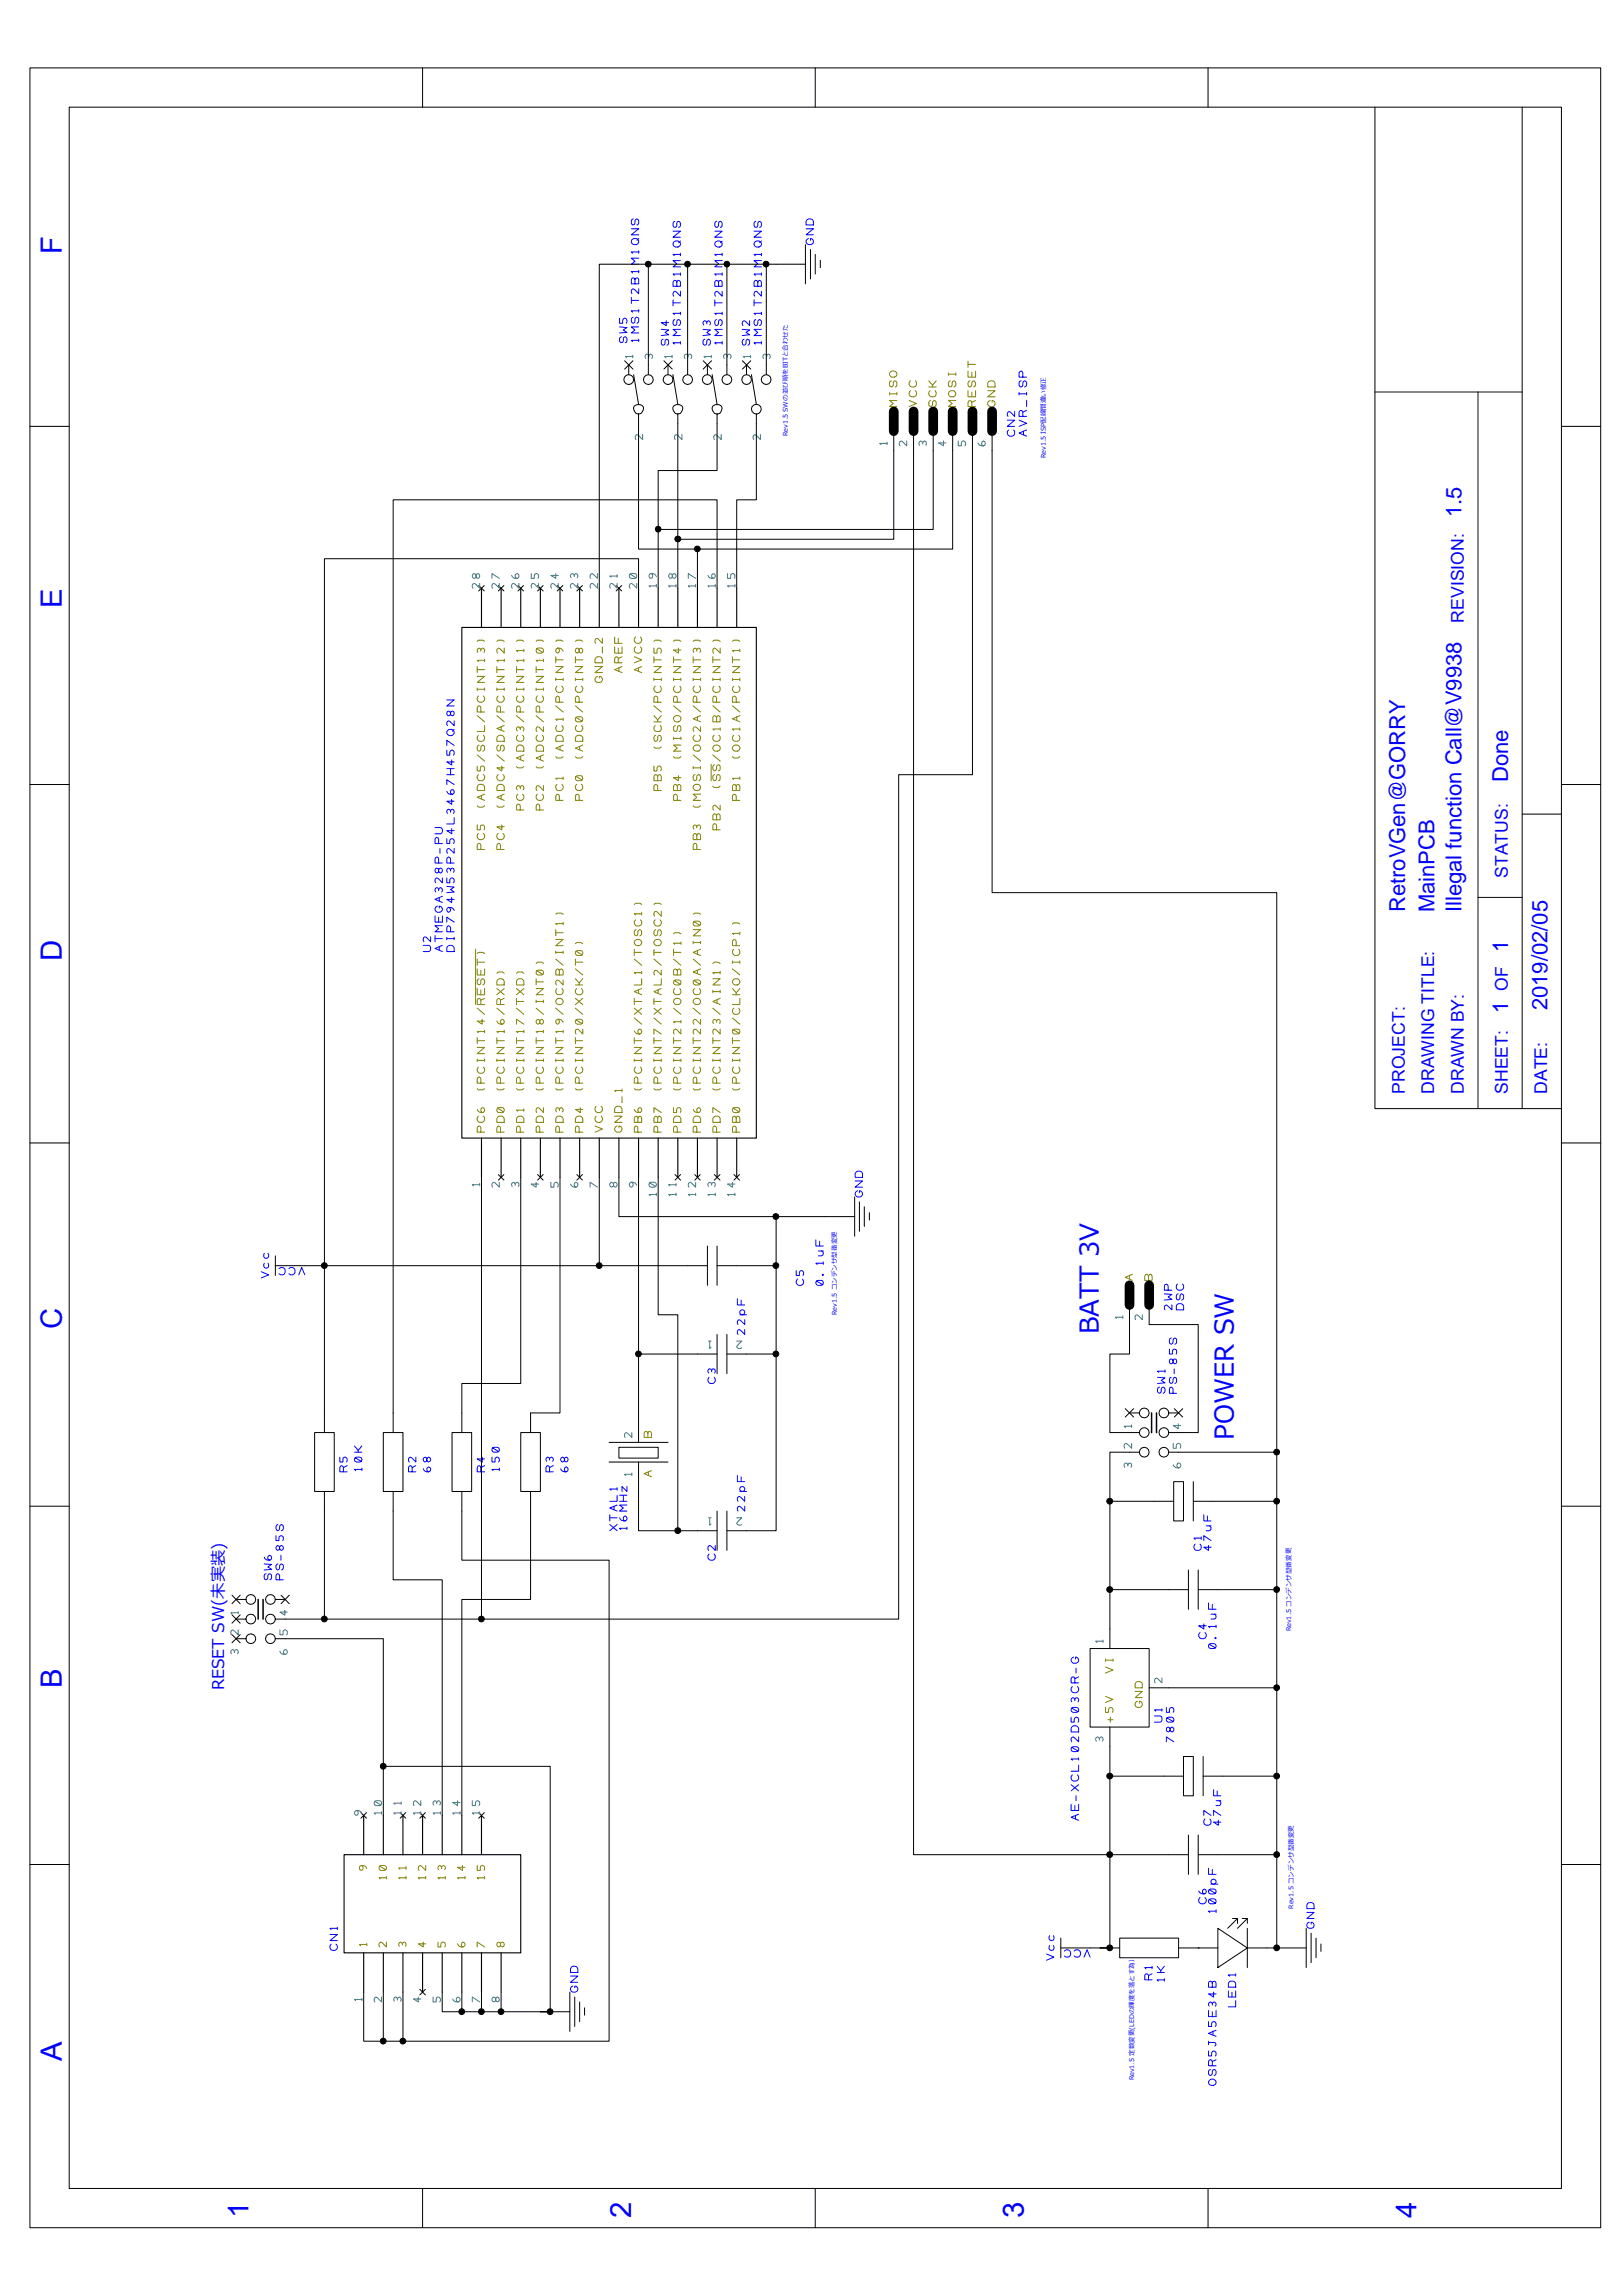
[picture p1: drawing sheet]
<svg xmlns="http://www.w3.org/2000/svg" width="210mm" height="297mm" viewBox="0 0 210 297" stroke-linecap="round" stroke-linejoin="round" font-family="sans-serif">
<defs><g id="words">
<g font-size="3.8" fill="#00f">
<text x="8" y="32.9" transform="rotate(-90 8 32.9)">F</text>
<text x="8" y="78.7" transform="rotate(-90 8 78.7)">E</text>
<text x="8" y="124.4" transform="rotate(-90 8 124.4)">D</text>
<text x="8" y="172" transform="rotate(-90 8 172)">C</text>
<text x="8" y="218.4" transform="rotate(-90 8 218.4)">B</text>
<text x="8" y="266.6" transform="rotate(-90 8 266.6)">A</text>
<text x="32.1" y="286.9" transform="rotate(-90 32.1 286.9)">1</text>
<text x="81.7" y="286.9" transform="rotate(-90 81.7 286.9)">2</text>
<text x="132.5" y="286.9" transform="rotate(-90 132.5 286.9)">3</text>
<text x="183.3" y="286.9" transform="rotate(-90 183.3 286.9)">4</text>
</g>
<g font-size="3.4" fill="#00f">
<text x="142.2" y="172.6" transform="rotate(-90 142.2 172.6)">BATT 3V</text>
<text x="159.6" y="186.3" transform="rotate(-90 159.6 186.3)">POWER SW</text>
</g>
<g font-size="2.8" fill="#00f">
<text x="189.1" y="66.9" transform="rotate(-90 189.1 66.9)">1.5</text>
<text x="195.1" y="101.2" transform="rotate(-90 195.1 101.2)">Done</text>
<text x="181.8" y="118" transform="rotate(-90 181.8 118)">RetroVGen@GORRY</text>
<text x="185.6" y="118" transform="rotate(-90 185.6 118)">MainPCB</text>
<text x="189.1" y="118" transform="rotate(-90 189.1 118)">Illegal function Call@V9938</text>
<text x="195.1" y="123.2" transform="rotate(-90 195.1 123.2)">1</text>
<text x="195.1" y="131" transform="rotate(-90 195.1 131)">1</text>
<text x="200.2" y="130.7" transform="rotate(-90 200.2 130.7)">2019/02/05</text>
</g>
<g font-size="2.3" fill="#00f">
<text x="189.4" y="80.5" transform="rotate(-90 189.4 80.5)">REVISION:</text>
<text x="195.1" y="113.6" transform="rotate(-90 195.1 113.6)">STATUS:</text>
<text x="195.1" y="128.2" transform="rotate(-90 195.1 128.2)">OF</text>
<text x="181.8" y="141.5" transform="rotate(-90 181.8 141.5)">PROJECT:</text>
<text x="185.6" y="141.5" transform="rotate(-90 185.6 141.5)">DRAWING TITLE:</text>
<text x="189.4" y="141.5" transform="rotate(-90 189.4 141.5)">DRAWN BY:</text>
<text x="195.1" y="141.5" transform="rotate(-90 195.1 141.5)">SHEET:</text>
<text x="200.2" y="141.5" transform="rotate(-90 200.2 141.5)">DATE:</text>
</g>
<text font-size="2.1" fill="#00f" x="29" y="218.7" transform="rotate(-90 29 218.7)">RESET SW(未実装)</text>
<g font-size=".8" fill="#00f">
<text x="101.9" y="56.4" transform="rotate(-90 101.9 56.4)">Rev1.5 SWの並び順をBITと合わせた</text>
<text x="135.3" y="59.3" transform="rotate(-90 135.3 59.3)">Rev1.5 ISP配線間違い修正</text>
<text x="108.3" y="170.1" transform="rotate(-90 108.3 170.1)">Rev1.5 コンデンサ型番変更</text>
<text x="167" y="211.1" transform="rotate(-90 167 211.1)">Rev1.5 コンデンサ型番変更</text>
<text x="167.4" y="246.9" transform="rotate(-90 167.4 246.9)">Rev1.5 コンデンサ型番変更</text>
<text x="146.7" y="269.2" transform="rotate(-90 146.7 269.2)">Rev1.5 定数変更(LEDの輝度を落とす為）</text>
</g>
</g></defs>
<g fill="none" stroke="#00f" stroke-width=".13">
<path d="M81.7 38.9h.9M81.7 38.5v.8M81.7 29.6h.9l-.9 .8h.9M81.9 28.3l-.2 .3 .1 .4h.3v-.4l.3-.3 .2 .3v.3l-.2 .2M82.1 36.2l.1-.2 .2-.1 .2 .3v.5h-.9l.1-.7h.3v.7M82.6 37.4v.6l-.7-.6-.2 .2 .1 .4M82.6 35.1h-.9l.1 .2M82.6 33.4h-.9l.4 .4-.4 .4h.9M82.6 32.6h-.9l.1 .2M82.6 32.4v.4M82.6 35v.3M82.6 30.9l-.2 .2"/>
<path d="M87.1 39.2h.9M87.1 38.8v.8M87.1 29.9h.9l-.9 .8h.9M87.2 31.3l.2-.1h.3a.4 .4 0 0 1 .3 .4 .4 .4 0 0 1-.3 .4h-.3a.4 .4 0 0 1-.2-.7zM87.3 28.6l-.2 .3 .1 .5h.3l.1-.7 .2-.1 .2 .3v.3l-.2 .2M87.6 36.5l.2-.2h.1l.1 .2v.5h-.9v-.5l.2-.2 .3 .2v.5M88 37.7v.6l-.7-.6a.4 .4 0 0 0-.1 .6M88 35.5h-.9l.1 .1M88 33.7h-.9l.5 .4-.5 .4h.9M88 32.9h-.9l.1 .2M88 32.8v.3M88 35.3v.3"/>
<path d="M88 31.2l-.2 .2M92.5 38.8v.8M92.5 29.9h.9l-.9 .8h.9M92.5 39.2h.9M92.7 28.6l-.2 .3 .1 .5h.3l.1-.7 .2-.1 .2 .3v.3l-.2 .2M93 36.5l.2-.2h.1l.1 .2v.5h-.9v-.5l.2-.2 .3 .2v.5M93.4 31.2l-.2 .2M93.4 37.7v.6l-.7-.6a.4 .4 0 0 0-.1 .6M93.4 35.5h-.9l.1 .1M93.4 33.7h-.9l.5 .4-.5 .4h.9M93.4 32.9h-.9l.1 .2M93.4 32.8v.3"/>
<path d="M93.4 35.3v.3M97.6 38.8v.8M97.6 29.9h.9l-.9 .8h.9M97.6 39.2h.9M97.8 28.6l-.2 .3v.5h.4v-.5l.3-.3 .2 .3v.3l-.2 .2M98 36.5l.3-.2h.1l.1 .2v.5h-.9v-.5l.2-.2 .2 .2v.5M98.5 31.2l-.2 .2M98.5 37.7v.6l-.7-.6a.4 .4 0 0 0-.2 .6M98.5 35.5h-.9l.1 .1M98.5 33.7h-.9l.4 .4-.4 .4h.9M98.5 32.9h-.9l.1 .2M98.5 32.8v.3"/>
<path d="M98.5 35.3v.3M104.3 29.6h.9l-.9 .8h.9M104.4 28.5l.2-.2 .5 .1 .1 .2v.5h-.9zM104.6 30.9a.4 .4 0 0 0-.3 .4 .4 .4 0 0 0 .3 .3h.3a.39 .39 0 0 0 .3-.4 .39 .39 0 0 0-.3-.3v.2M80.2 42.3l.9 .1-.5 .3 .5 .3-.9 .1M80.2 41.2v.6h.4v-.4v-.1l.3-.1a.41 .41 0 0 1 .1 .6M80.4 43.6l-.2 .2v.5h.4l.1-.7h.2l.2 .2v.3l-.2 .2M81.9 41l-.2 .3v.3l.2 .2 .2-.1 .1-.6 .2-.1 .2 .1v.5l-.2 .2M82.6 44h-.9l.1 .2M82.6 42.3h-.9l.4 .4-.4 .4h.9M82.6 40.2h-.9l.1 .2M82.6 40.1v.3"/>
<path d="M82.6 43.9v.3M85.6 42.6l.9 .1-.5 .3 .5 .3-.9 .1M85.8 43.9l-.2 .2v.5h.4l.1-.6 .2-.1 .2 .2v.3l-.2 .3M86.2 41.5v.6l-.6-.4h.9M87.3 41.3l-.2 .3v.3l.2 .2 .3-.2v-.5l.2-.1 .1 .1 .1 .5-.2 .2M88 44.3h-.9l.1 .2M88 42.6h-.9l.5 .4-.5 .4h.9M88 40.5h-.9l.1 .2M88 40.4v.3M88 44.2v.3M91 42.6l.9 .1-.5 .3 .5 .3-.9 .1M91.2 43.9l-.2 .2v.5h.4v-.5l.3-.2 .2 .2v.3l-.2 .3"/>
<path d="M91.4 41.9l.1-.3 .2-.1a.33 .33 0 0 1 .1 .5M91.4 41.7l-.2-.2a.33 .33 0 0 0-.2 .5M92.7 41.3l-.2 .3v.3l.2 .2 .3-.2v-.5l.2-.1 .1 .1 .1 .5-.2 .2M93.4 44.3h-.9l.1 .2M93.4 42.6h-.9l.5 .4-.5 .4h.9M93.4 40.5h-.9l.1 .2M93.4 40.4v.3M93.4 44.2v.3M96 42.6l1 .1-.5 .3 .5 .3-1 .1M96.3 43.9l-.3 .2 .1 .5h.3l.2-.6 .2-.1 .2 .2v.3l-.2 .3M97 41.5v.6l-.7-.6a.4 .4 0 0 0-.2 .6M97.8 41.3l-.2 .3v.3l.2 .2 .2-.2 .1-.5 .2-.1 .1 .1 .1 .5-.2 .2"/>
<path d="M98.5 44.3h-.9l.1 .2M98.5 42.6h-.9l.4 .4-.4 .4h.9M98.5 40.5h-.9l.1 .2M98.5 40.4v.3M98.5 44.2v.3M130.3 54.4h1l-1 .8h1M130.5 55.6a.45 .45 0 0 0-.2 .5 .45 .45 0 0 0 .4 .3h.3a.47 .47 0 0 0 .1-.8M131.3 53.2v.7l-.7-.7a.4 .4 0 0 0-.2 .7M131.8 54.4l1 .4-1 .4M131.8 50.8v.3M131.8 50.9h1M132.1 49.3h-.2l-.1 .2 .1 .5h.3l.1-.5 .3-.2 .2 .2v.3l-.2 .3"/>
<path d="M132.3 53.9v-.6l-.2-.2-.3 .2v.6h1M132.3 48.8v-.6l-.2-.2-.3 .2v.6h1M132.4 55.8v.5M132.8 53.1l-.5 .2M132.8 55.6l-1 .4 1 .4M132.8 50.8v.3M132.8 51.8v.8M57.8 97v.7h.4v-.4l.1-.2 .2-.1a.41 .41 0 0 1 .2 .7M57.8 96.4v-.6l1 .6M57.8 99.4h1M57.8 90.6h1l-1 .7h1M58.3 99.4v.8"/>
<path d="M58.3 92.2l.1-.1 .1-.1a.32 .32 0 0 1 .3 .3 .32 .32 0 0 1-.3 .3l-.1-.1-.1-.1-.3 .2a.32 .32 0 0 1-.2-.3 .32 .32 0 0 1 .2-.3l.2 .1 .1 .3M58.4 98.3v.7l-.6-.4h1M58.8 94.4l-.3 .2M58.8 93.3v.6l-.8-.6-.2 .2 .1 .4M56.3 118.5v.8h.9v-.8M56.3 107.1h.7l.2 .2v.5l-.2 .1h-.7M56.6 117.2a.41 .41 0 0 0-.3 .4 .41 .41 0 0 0 .3 .4h.3a.41 .41 0 0 0 .3-.4 .41 .41 0 0 0-.4-.4v.3M56.7 115.2l.1-.3 .2-.1a.35 .35 0 0 1 .1 .6M56.7 115.1v-.2l-.2-.1a.35 .35 0 0 0-.1 .6M56.7 112.5l.1-.1 .2-.1a.33 .33 0 0 1 .2 .3 .33 .33 0 0 1-.2 .3l-.3-.2v.2h-.2a.33 .33 0 0 1-.2-.3 .33 .33 0 0 1 .2-.3l.2 .1v.3M56.7 118.7v.6M56.7 111.7v-.6l-.2-.2-.2 .2v.6h.9"/>
<path d="M56.7 109.1v-.5l-.2-.3-.2 .3v.5h.9M56.8 116.1v.5M56.9 109.8v.6M57.2 119.8h-.9l.4 .4-.4 .3h.9M57.2 116l-.9 .4 .9 .4M57.2 113.6v.6l-.7-.6-.2 .2 .1 .4M57.8 102.4a.53 .53 0 0 0 .4 .4 .53 .53 0 0 0 .6-.3l-.1-.3h-.2a.32 .32 0 0 0-.2 .3 .32 .32 0 0 0 .2 .3M57.8 119.3v-.6l1 .6M57.8 101.5v-.6l1 .6M57.8 100.2h1M57.8 114.7l1 .1-.5 .3 .5 .3-1 .1M57.8 113.6v.6h.4v-.4l.2-.2h.3l.1 .2-.1 .4"/>
<path d="M57.8 108.5v.6h.4v-.4l.2-.2 .3 .1 .1 .1-.1 .4M58 117.4l.3 .2-.1 .3-.2 .1a.33 .33 0 0 1-.2-.3 .33 .33 0 0 1 .2-.3 .61 .61 0 0 1 .8 .4M58.3 104.9l-.3-.2a.33 .33 0 0 0-.1 .5M58.3 105.1l.1-.3 .1-.1a.33 .33 0 0 1 .2 .5M58.3 112.5l-.3-.2a.33 .33 0 0 0-.1 .6M58.3 112.7l.1-.3 .1-.1a.33 .33 0 0 1 .2 .6M58.3 111.7v-.6l-.3-.2-.2 .2v.6h1M58.4 107.2v.7l-.6-.4h1M58.4 116.1v.7l-.6-.4h1M58.4 103.4v.7l-.6-.4h1M58.8 105.8v.8h-1M58.8 109.8v.6l-.8-.6-.2 .2 .1 .4"/>
<path d="M54.8 122.3h.7l.2 .2-.1 .5-.1 .1h-.7M55.7 121.2v.6l-.7-.6-.2 .2v.4M56.3 121.4h.9M56.3 121v.8M56.8 122.5v.4M57.2 122.3l-.9 .4 .9 .4M57.8 121.4h1M57.8 121.3v.3M57.9 122.5l.2-.2 .5 .1 .2 .2v.5h-1zM58.3 120.5v-.5l-.3-.2-.2 .2v.5h1M58.8 121.3v.3M110.6 152.8h1l-1 .8h1"/>
<path d="M110.8 151.6l.2-.1 .4 .1 .2 .2v.5h-1v-.5zM111 154.1a.41 .41 0 0 0-.4 .4 .41 .41 0 0 0 .4 .4h.3a.41 .41 0 0 0 .3-.5 .41 .41 0 0 0-.4-.3v.2M33.8 164.5l1 .4-1 .4M34.2 163.4a.4 .4 0 0 0 .2 .7l.3-.1 .1-.2-.1-.4M34.2 162.2a.4 .4 0 0 0 .2 .6l.3-.1 .1-.2-.1-.3M36.1 164.1a.47 .47 0 0 1 .8 .2v.3a.47 .47 0 0 1-.8 .2M37.4 164.1a.45 .45 0 0 1 .8 .2v.3a.45 .45 0 0 1-.8 .2M38.7 164.9l.3-.9 .4 .9M91.7 178.2a.47 .47 0 0 0 .2 .8h.3a.47 .47 0 0 0 .2-.8M92.1 177.5v-.4h.2a.33 .33 0 0 1 .2 .5M92.1 177.3l-.1-.2h-.2a.33 .33 0 0 0-.1 .5M95.4 168v.8h1"/>
<path d="M95.7 170.1h.9M95.9 168.2v.6M96.4 172v.6l-.8-.6-.2 .2 .1 .4M96.4 170.7v.7l-.8-.7-.2 .3 .1 .4M103 164.4v.6h.4v-.4l.3-.2 .2 .1 .1 .1-.1 .4M103.2 165.5a.45 .45 0 0 0-.2 .4 .45 .45 0 0 0 .3 .4h.4a.47 .47 0 0 0 .1-.8M105.6 160.4v.8h.9M105.6 165.7l.8 .5-.6 .1a.33 .33 0 0 1-.3-.3 .33 .33 0 0 1 .3-.3h.5a.35 .35 0 0 1 .1 .5M105.9 161.8h.6M106 160.6v.6M106.3 161.8a.33 .33 0 0 1 .2 .4 .33 .33 0 0 1-.2 .3h-.4M106.4 164.8v.2v-.1z"/>
<path d="M106.5 163.4h-.9l.1 .2M106.5 163.3v.3M149.8 178.2l.9 .1-.5 .3 .5 .3-.9 .1M150 179.5l-.2 .2v.3l.2 .3 .2-.3 .1-.5h.2h.1l.1 .5-.2 .3M150.6 167.4l1 .1-.5 .3 .5 .3-1 .1M150.7 177.4h-.9l.1 .1M150.7 177.2v.3M151.1 166.9v-.5l-.2-.3-.3 .3v.5h1M151.3 174.5v.7h.4v-.4l.1-.2 .2-.1a.41 .41 0 0 1 .2 .7M151.5 178.2l-.1 .1-.1 .1 .1 .5 .1 .1 .3-.3v-.4l.2-.1 .2 .1v.4v.2l-.2 .1M151.5 173.1l-.1 .1-.1 .2v.3l.2 .2 .3-.2v-.5l.2-.1 .2 .1v.5l-.2 .2M151.6 168.8v.7l-.7-.7-.3 .3 .1 .4"/>
<path d="M151.8 176l.2-.2a.33 .33 0 0 1 .2 .3 .33 .33 0 0 1-.2 .3l-.2-.2-.3 .2a.33 .33 0 0 1-.2-.3 .33 .33 0 0 1 .2-.3l.2 .1 .1 .3M151.9 177.1v.6M152.3 168.8l.2-.1h.5l.1 .3v.5h-.9zM152.3 166.1a.47 .47 0 0 0 .2 .8h.3a.45 .45 0 0 0 .3-.3 .45 .45 0 0 0-.1-.5M152.4 167.4l-.1 .1-.1 .1v.4l.2 .2 .3-.2v-.5l.2-.1 .2 .1v.5l-.2 .2M35.7 198.7v.6h.4v-.4l.2-.2 .3 .1 .1 .1-.1 .4M35.9 197.2l-.2 .3v.3l.2 .2 .3-.2 .1-.5 .1-.1 .2 .1 .1 .5-.3 .2M44 188.5v.6h.4v-.4l.2-.2 .2 .1 .1 .1-.1 .4M44.4 190.4v-.5v-.2l-.2-.1-.2 .3v.5h.9M44.9 189.6l-.5 .3M45.9 187.1l.4 .5v.3M45.9 187.9h.9"/>
<path d="M46 188.6l.7 .5h-.6a.33 .33 0 0 1-.2-.3 .33 .33 0 0 1 .2-.3h.5a.32 .32 0 0 1 .1 .6M46.8 187.1l-.5 .5M46.8 190.1h-.9l.1 .2M46.8 189.9v.4M53.3 190.4v-.5v-.2l-.2-.1-.2 .3v.5h.9M53.8 189.6l-.5 .3M53.8 188.5v.6l-.7-.6-.2 .2v.4M54.8 190a.53 .53 0 0 0 .4 .4 .53 .53 0 0 0 .5-.2l-.1-.3-.1-.1a.33 .33 0 0 0-.3 .3 .33 .33 0 0 0 .3 .3M55.2 188.7l.3-.2a.32 .32 0 0 1 .2 .3 .32 .32 0 0 1-.2 .3l-.3-.2v.2h-.2a.33 .33 0 0 1-.2-.3 .33 .33 0 0 1 .2-.3l.2 .1v.3M62.2 190.4v-.5l-.1-.2-.1-.1-.3 .3v.5h1M62.4 188.5v.6l-.7-.4h1M62.7 189.6l-.5 .3"/>
<path d="M63.6 188.5v.6h.5v-.4l.2-.2 .2 .1 .1 .1-.1 .4M63.7 187.3l.8 .5-.6 .1a.33 .33 0 0 1-.3-.3 .33 .33 0 0 1 .3-.4h.5a.33 .33 0 0 1 .1 .6M64.6 190.1h-1l.2 .2M64.6 189.9v.4M71.1 188.9l.1-.3 .2-.1a.33 .33 0 0 1 .1 .6M71.1 188.7l-.2-.2a.33 .33 0 0 0-.2 .6M71.1 190.4v-.5l-.1-.2-.1-.1-.3 .3v.5h1M71.6 189.6l-.5 .3M72.5 190a.53 .53 0 0 0 .5 .4 .53 .53 0 0 0 .5-.2l-.1-.3-.1-.1a.33 .33 0 0 0-.3 .3 .33 .33 0 0 0 .3 .3M73 188.7l.3-.2a.33 .33 0 0 1 .2 .3 .33 .33 0 0 1-.2 .3h-.2l-.1-.2-.2 .2a.33 .33 0 0 1-.3-.3 .33 .33 0 0 1 .3-.3l.1 .1 .1 .3M78.9 197.2l.9 .8M78.9 196.4h.9"/>
<path d="M78.9 196v.8M79.4 194.9v.4M79.8 194.7l-.9 .4 .9 .4M79.8 192.6h-.9l.2 .2M79.8 192.5v.3M79.8 193.4v.8h-.9M79.8 197.2l-.9 .8M80.2 196.4a.53 .53 0 0 0 .4 .4 .53 .53 0 0 0 .5-.3l-.1-.3-.1-.1a.33 .33 0 0 0-.3 .3 .33 .33 0 0 0 .3 .4M80.2 194.2h.9M80.2 193.4h.9M80.6 193.4v.8M81.1 192.3v.7l-.6-.7v.7"/>
<path d="M81.1 197.7h-.9l.1 .2M81.1 194.7h-.9l.4 .4-.4 .4h.9M81.1 197.6v.3M92.5 199.9v.7l-.7-.7-.2 .3 .1 .4M95.4 190.9v.8h1M95.7 193h.9M95.9 191.1v.6M96.4 194.9v.6l-.8-.6-.2 .2 .1 .4M96.4 193.6v.6l-.8-.6-.2 .2 .1 .4M151.8 180.3v-.6l-.3-.2h-.1l-.1 .2v.6h.9M154.6 199.8a.47 .47 0 0 0 .2 .8h.3a.47 .47 0 0 0 .2-.8M155.4 199h-.9l.1 .2"/>
<path d="M155.4 198.8v.4M155.7 199.3v-.6l1 .6M155.7 196v.8h1M156.1 197.4h.6M156.2 196.1v.7M156.4 199.9v.7l-.7-.4h1M156.4 197.4a.33 .33 0 0 1 .3 .3 .33 .33 0 0 1-.3 .3h-.3M34.2 202.3l.9 .1-.5 .3 .5 .3-.9 .1M34.2 201.4a.53 .53 0 0 0 .4 .4 .53 .53 0 0 0 .5-.2v-.3l-.2-.1a.32 .32 0 0 0-.3 .3 .32 .32 0 0 0 .3 .3M34.4 203.6l-.2 .1v.1v.5l.2 .1 .2-.1v-.5l.1-.1 .2-.1 .2 .2v.4l-.2 .2M35.9 202.3l-.2 .3v.3l.2 .2 .3-.2 .1-.5h.3l.1 .5-.3 .2M36.2 200.2l.2-.3a.32 .32 0 0 1 .3 .4 .32 .32 0 0 1-.3 .3l-.2-.3-.3 .3a.33 .33 0 0 1-.2-.3 .33 .33 0 0 1 .2-.4l.2 .1 .1 .3"/>
<path d="M36.2 204.4v-.6l-.3-.2-.2 .2v.6h1M36.3 201.2v.6M91.7 201a.47 .47 0 0 0 .2 .8h.3a.47 .47 0 0 0 .2-.8M138.7 218.2a.44 .44 0 0 0-.1 .4 .44 .44 0 0 0 .3 .4h.3a.44 .44 0 0 0 .4-.3 .44 .44 0 0 0-.2-.5M138.9 214.4a.41 .41 0 0 0-.3 .4 .41 .41 0 0 0 .3 .4h.3a.4 .4 0 0 0 .4-.5 .4 .4 0 0 0-.5-.3v.2M139.1 219.9l-.3-.3a.32 .32 0 0 0-.1 .6M139.1 217.7l-.1-.7h-.3l-.1 .7h1M139.2 215.8v.7M139.6 216.9l-.5 .3M155.3 211.2a.44 .44 0 0 0-.2 .5 .44 .44 0 0 0 .3 .3h.3a.44 .44 0 0 0 .4-.3 .44 .44 0 0 0-.2-.5M155.7 210.1v.6l-.6-.4h1M156.4 207.4v.8h.9"/>
<path d="M156.4 212.7l.8 .5-.6 .1a.32 .32 0 0 1-.3-.3 .32 .32 0 0 1 .3-.4h.5a.32 .32 0 0 1 .1 .6M156.7 208.8h.6M156.8 207.6v.6M157.1 208.8a.32 .32 0 0 1 .2 .3 .32 .32 0 0 1-.2 .4h-.4M157.2 211.8l.1 .1-.1 .1v-.1zM157.3 210.4h-.9l.1 .2M157.3 210.2v.4M138.6 233.4v.8h1v-.8M138.6 230.9l1 .8M138.6 222.2v.6h.4v-.4l.2-.2h.3l.1 .2-.1 .4M138.7 226.1l.8 .4-.7 .1a.32 .32 0 0 1-.2-.3 .32 .32 0 0 1 .2-.3h.5a.32 .32 0 0 1 .2 .5M138.7 221l.8 .4-.7 .1a.32 .32 0 0 1-.2-.3 .32 .32 0 0 1 .2-.3h.5a.32 .32 0 0 1 .2 .5"/>
<path d="M138.7 229.6a.45 .45 0 0 0-.1 .5 .45 .45 0 0 0 .3 .3h.3a.45 .45 0 0 0 .4-.3 .45 .45 0 0 0-.2-.5M138.7 223.4l.2-.1 .5 .1 .2 .2v.5h-1v-.5zM139.1 233.6v.6M139.1 220v-.3l.2-.1a.32 .32 0 0 1 .2 .6M139.1 234.9v.4M139.2 232.3v.7M139.6 228.4v.8h-1M139.6 230.9l-1 .8M139.6 234.7l-1 .4 1 .4M139.6 227.6h-1l.1 .1M139.6 224.7v.6l-.8-.6-.2 .2 .1 .4M139.6 227.4v.3"/>
<path d="M149.4 222h.7l.2 .1v.1v.5l-.2 .1h-.7M150.3 221.2h-.9l.1 .2M150.3 221.1v.3M150.9 225.3v-.6l1 .6M150.9 220.9v.6h.4v-.4l.2-.2 .3 .1 .1 .1-.1 .4M151 222.3l.8 .4-.6 .1a.32 .32 0 0 1-.3-.3 .32 .32 0 0 1 .3-.3h.4a.32 .32 0 0 1 .2 .5M151.4 223.7l.2-.3a.32 .32 0 0 1 .3 .4 .32 .32 0 0 1-.3 .3l-.2-.3-.2 .3a.32 .32 0 0 1-.3-.3 .32 .32 0 0 1 .3-.4l.1 .1 .1 .3M155.7 234.9v-.7l1 .7M155.9 235.3a.47 .47 0 0 0 .2 .8h.3a.47 .47 0 0 0 .1-.8M157 234.9v-.7l.9 .7M157 231.5v.8h.9M157.3 233h.6"/>
<path d="M157.5 231.7v.6M157.6 235.5v.6l-.6-.4h.9M157.7 233a.33 .33 0 0 1 .3 .3 .33 .33 0 0 1-.3 .3h-.4M42.7 250.3h.9l-.9 .8h.9M42.8 251.5a.47 .47 0 0 0 .2 .8h.3a.45 .45 0 0 0 .4-.3 .45 .45 0 0 0-.2-.5M43.6 249.5h-.9l.1 .1M43.6 249.3v.3M73.8 255.7h1l-1 .8h1M74 254.5l.1-.1 .5 .1 .2 .2v.5h-1v-.5zM74.1 256.9a.4 .4 0 0 0-.3 .4 .4 .4 0 0 0 .3 .4h.3a.39 .39 0 0 0 .4-.4 .39 .39 0 0 0-.4-.4v.3M135.4 252.8l1 .4-1 .4M135.8 251.7l-.1 .4a.33 .33 0 0 0 .3 .2 .33 .33 0 0 0 .4-.2l-.1-.4"/>
<path d="M135.8 250.4l-.1 .4a.33 .33 0 0 0 .3 .3 .33 .33 0 0 0 .4-.3l-.1-.4M137.7 252.4a.46 .46 0 0 1 .5-.2 .46 .46 0 0 1 .3 .4v.3a.47 .47 0 0 1-.8 .1M139 252.4a.45 .45 0 0 1 .4-.2 .45 .45 0 0 1 .4 .4v.3a.47 .47 0 0 1-.8 .1M140.3 253.2l.4-1 .3 1M148.6 256.1l-.1-.7h-.3l-.1 .7h1M149.1 255.4l-.5 .2M149.1 254.6h-1l.2 .1M149.1 254.4v.3M149.7 254.4l.5 .6v.2M149.7 255.2h.9M150.6 254.4l-.4 .6M150.6 256.1h-.9l.2 .2"/>
<path d="M150.6 256v.3M155.1 244.6a.54 .54 0 0 0 .4 .4 .54 .54 0 0 0 .6-.2l-.1-.3-.2-.1a.33 .33 0 0 0-.2 .3 .33 .33 0 0 0 .2 .3M155.3 245.5a.45 .45 0 0 0-.2 .4 .45 .45 0 0 0 .3 .4h.3a.45 .45 0 0 0 .4-.4 .45 .45 0 0 0-.2-.4M156.4 241.7v.8h.9M156.4 245.7l.8 .5-.6 .1a.32 .32 0 0 1-.3-.3 .32 .32 0 0 1 .3-.3h.5a.32 .32 0 0 1 .1 .5M156.4 244.5l.8 .4-.6 .1a.32 .32 0 0 1-.3-.3 .32 .32 0 0 1 .3-.3h.5a.32 .32 0 0 1 .1 .5M156.7 243.8h.9M156.8 259.2l-.2-.2a.32 .32 0 0 0-.2 .5M156.8 256.5l.3-.2 .1 .1 .1 .1v.6h-.9v-.7h.4v.7M156.8 259.4l.1-.3 .2-.1a.32 .32 0 0 1 .1 .5M156.8 241.9v.6M157 257.7v.7l-.6-.4h.9"/>
<path d="M157.3 247.2h-.9l.1 .2M157.3 247.1v.3M158.9 257.6v.8h1v-.8M159 256.5a.55 .55 0 0 1 .8 0l.1 .6h-1zM159.4 257.7v.7M159.9 258.8v.8h-1M159.9 255.5h-1l.2 .2M159.9 255.4v.3M169.1 247.4h.9l-.9 .8h.9M169.1 246.3a.51 .51 0 0 1 .9 .2v.4h-.9zM169.4 248.7a.4 .4 0 0 0-.3 .4 .4 .4 0 0 0 .3 .4h.3a.39 .39 0 0 0 .3-.5 .39 .39 0 0 0-.4-.3v.2M156.4 260.1v.8h.9v-.8"/>
<path d="M156.4 265.3v.7h.4v-.4l.2-.3 .2 .1 .1 .2-.1 .4M156.4 261.5v.7h.4v-.4l.2-.3 .2 .1 .1 .2-.1 .4M156.4 264.1v.1l.8 .1 .1 .2-.1 .2M156.4 264.2v.3M156.4 269.2l.3-.2h.3a.41 .41 0 0 1 .3 .4 .41 .41 0 0 1-.3 .4h-.3a.4 .4 0 0 1-.3-.6zM156.6 267.7l-.2 .1v.2v.3l.2 .2 .2-.2 .1-.5h.3l.1 .5-.2 .2M156.8 260.3v.6M156.8 267.3v-.8h-.4v.8h.9M156.9 262.8v.5M157.3 266.5l-.5 .2M157.3 262.7l-.9 .4 .9 .3"/>
<circle cx="82.1" cy="31.2" r=".45"/>
<circle cx="92.9" cy="31.5" r=".45"/>
<circle cx="98" cy="31.5" r=".45"/>
<circle cx="58.3" cy="94.8" r=".45"/>
<circle cx="96" cy="169.8" r=".33"/>
<circle cx="96" cy="192.6" r=".33"/>
<circle cx="157" cy="243.4" r=".33"/>
</g>
<g fill="none" stroke="#408080" stroke-width=".13">
<path d="M81.9 46.1h-1l.2 .2M81.9 46v.3M83.1 56.2v.7l-.7-.7a.41 .41 0 0 0-.1 .7M83.9 46l-.2-.2a.34 .34 0 0 0-.2 .6M83.9 46.2l.1-.3 .2-.1a.34 .34 0 0 1 .1 .6M87 46.1h-1l.1 .2M87 46v.3M88.2 56.2v.7l-.7-.7a.41 .41 0 0 0-.1 .7M89 46.2l.1-.3 .2-.1a.34 .34 0 0 1 .1 .6M89 46l-.2-.2a.34 .34 0 0 0-.2 .6M92 46.1h-.9l.1 .2M92 46v.3"/>
<path d="M93.3 56.2v.7l-.7-.7a.41 .41 0 0 0-.2 .7M94.1 46.2l.1-.3 .1-.1a.34 .34 0 0 1 .2 .6M94.1 46l-.2-.2a.34 .34 0 0 0-.2 .6M97.1 46.1h-.9l.1 .2M97.1 46v.3M98.4 56.2v.7l-.7-.7a.4 .4 0 0 0-.2 .7M99.2 46.2l.1-.3 .1-.1a.34 .34 0 0 1 .2 .6M99.2 46l-.3-.2a.34 .34 0 0 0-.1 .6M114.8 57.4h-1l.2 .1M114.8 57.2v.3M117.3 57v.7l-.7-.7-.2 .3v.4M119.4 57.3l-.3-.3a.35 .35 0 0 0-.1 .6"/>
<path d="M119.4 57.4l.1-.3 .1-.1a.37 .37 0 0 1 .2 .6M122.1 57v.7l-.7-.4h1M124 57v.7h.4v-.4l.1-.2 .2-.1a.4 .4 0 0 1 .1 .7M126.5 57.3a.6 .6 0 0 0 .9 .3 .37 .37 0 0 0-.2-.6 .33 .33 0 0 0-.2 .4 .33 .33 0 0 0 .2 .3M61.6 74.4l.1-.1 .1-.1a.32 .32 0 0 1 .3 .3 .32 .32 0 0 1-.3 .3h-.1l-.1-.2-.1 .2h-.2a.32 .32 0 0 1-.2-.3 .32 .32 0 0 1 .2-.3l.2 .1 .1 .3M62.1 75.5v.6l-.8-.6-.2 .2 .1 .4M63.6 74.8v-.6l1 .6M64.6 75.5v.6l-.7-.6-.3 .2 .1 .4M66.2 74.4a.53 .53 0 0 0 .4 .4 .53 .53 0 0 0 .5-.2v-.3l-.2-.1a.32 .32 0 0 0-.2 .6h.2M67.1 75.5v.6l-.7-.6-.2 .2 .1 .4M68.7 74.2v.6h.4l.1-.5 .2-.1 .2 .1 .1 .1-.1 .4M69.7 75.5v.6l-.7-.6-.3 .2 .1 .4"/>
<path d="M71.9 74.2v.6l-.6-.4h.9M72.2 75.5v.6l-.7-.6-.2 .2 .1 .4M74.3 74.4l-.1-.1-.2-.1a.33 .33 0 0 0-.1 .6M74.3 74.6l.1-.3 .1-.1a.33 .33 0 0 1 .2 .6M74.8 75.5v.6l-.8-.6-.2 .2 .1 .4M77.3 75.5v.6l-.7-.6-.3 .2 .1 .4M77.3 74.2v.6l-.7-.6-.3 .2 .1 .4M79.8 75.5v.6l-.7-.6-.2 .2 .1 .4M79.8 74.5h-.9l.2 .2M79.8 74.4v.3M81.5 74.3l.8 .5h-.6a.32 .32 0 0 1-.3-.3 .32 .32 0 0 1 .3-.3h.4a.33 .33 0 0 1 .2 .6M82.4 75.5v.6l-.7-.6-.3 .2 .1 .4"/>
<path d="M84.2 74.2a.32 .32 0 0 1 .2 .3 .32 .32 0 0 1-.2 .3 .32 .32 0 0 1-.2-.3 .32 .32 0 0 1 .2-.3 .56 .56 0 0 1 .7 .4M84.9 75.8h-.9l.1 .1M84.9 75.6v.3M87 74.4l.1-.1 .1-.1a.32 .32 0 0 1 .3 .3 .32 .32 0 0 1-.3 .3h-.1l-.1-.2-.1 .2h-.2a.32 .32 0 0 1-.2-.3 .32 .32 0 0 1 .2-.3l.2 .1 .1 .3M87.5 75.8h-1l.2 .1M87.5 75.6v.3M89 74.8v-.6l1 .6M90 75.8h-1l.2 .1M90 75.6v.3M91.6 74.4a.53 .53 0 0 0 .4 .4 .53 .53 0 0 0 .5-.2v-.3l-.2-.1a.32 .32 0 0 0-.2 .3 .32 .32 0 0 0 .2 .3M92.5 75.8h-.9l.1 .1M92.5 75.6v.3"/>
<path d="M94.1 74.2v.6h.4l.1-.5 .2-.1 .2 .1 .1 .1-.1 .4M95.1 75.8h-1l.2 .1M95.1 75.6v.3M62.1 153.3h-1l.2 .1M62.1 153.1v.3M64.6 153v.6l-.7-.6-.3 .2 .1 .4M66.7 153.3v-.3h.2a.33 .33 0 0 1 .2 .5M66.7 153.2l-.3-.2a.33 .33 0 0 0-.1 .5M69.4 153v.6l-.7-.4h1M71.3 153v.6h.4v-.4l.2-.2h.2l.1 .2-.1 .4M73.8 153.2a.52 .52 0 0 0 .4 .4 .52 .52 0 0 0 .6-.3l-.1-.3h-.2a.33 .33 0 0 0-.2 .3 .33 .33 0 0 0 .2 .3M76.3 153.6v-.6l1 .6"/>
<path d="M79.4 153.2l.2-.2a.33 .33 0 0 1 .3 .3 .33 .33 0 0 1-.3 .3l-.2-.1v-.2l-.3 .3a.33 .33 0 0 1-.2-.3 .33 .33 0 0 1 .2-.3h.2l.1 .3M81.7 153a.32 .32 0 0 1 .2 .3 .32 .32 0 0 1-.2 .3 .33 .33 0 0 1-.3-.3 .33 .33 0 0 1 .3-.3 .61 .61 0 0 1 .7 .3M84.1 153l.7 .5-.6 .1a.33 .33 0 0 1-.2-.3 .33 .33 0 0 1 .2-.3h.5a.33 .33 0 0 1 .1 .5M84.9 154.5h-.9l.1 .2M84.9 154.4v.3M87.5 154.5h-1l.2 .2M87.5 153.3h-1l.2 .1M87.5 153.1v.3M87.5 154.4v.3M90 154.5h-1l.2 .2M90 153v.6l-.7-.6-.3 .2 .1 .4M90 154.4v.3"/>
<path d="M92.1 153.3v-.3h.2a.33 .33 0 0 1 .2 .5M92.1 153.2l-.3-.2a.33 .33 0 0 0-.1 .5M92.5 154.5h-.9l.1 .2M92.5 154.4v.3M94.8 153v.6l-.7-.4h1M95.1 154.5h-1l.2 .2M95.1 154.4v.3M91.7 173.5h.3M91.8 173.5v1l.2-.2M95.3 173.5h.7l-.7 .7a.41 .41 0 0 0 .7 .2M145.3 170.4h-1l.2 .2M145.3 170.2v.4"/>
<path d="M147.8 170.1v.6l-.7-.6a.41 .41 0 0 0-.2 .6M81.7 190.7h-.9l.2 .2M81.7 185.3v.7l-.7-.7-.2 .3 .1 .4M81.7 190.6v.3M91.7 196.4h.3M91.8 196.4v.9l.2-.1M95.3 196.4h.7l-.7 .7a.41 .41 0 0 0 .7 .1M145.9 189.5l-.2-.2a.32 .32 0 0 0-.2 .5M145.9 189.7l.1-.4h.2a.32 .32 0 0 1 .1 .5M146.4 184.5h-1l.2 .2M146.4 186.7v.7l-.7-.7-.3 .3 .1 .4M146.4 184.3v.4"/>
<path d="M151.8 189.5a.54 .54 0 0 0 .4 .4 .54 .54 0 0 0 .6-.2l-.1-.4h-.2a.33 .33 0 0 0-.2 .3 .33 .33 0 0 0 .2 .3M151.8 186.7v.7h.4v-.4l.2-.3 .3 .1 .1 .2-.1 .4M152.4 184.2v.6l-.6-.4h1M30.3 213.8l.1-.3 .2-.1a.33 .33 0 0 1 .1 .6M30.3 213.6l-.2-.2a.35 .35 0 0 0-.2 .6M30.8 208.6h-.9l.1 .2M30.8 210.9v.6l-.7-.6-.2 .2v.4M30.8 208.5v.3M36.2 210.9v.6h.4v-.4l.3-.2h.2l.1 .2-.1 .4M36.2 213.6a.53 .53 0 0 0 .4 .4 .53 .53 0 0 0 .6-.2l-.1-.3-.2-.1a.32 .32 0 0 0-.2 .3 .32 .32 0 0 0 .2 .3M36.9 208.3v.7l-.7-.4h1M142.7 212.3h-.9l.1 .2"/>
<path d="M142.7 212.2v.3M150.3 217.1v.6l-.7-.6-.2 .2 .1 .4M46.1 234.2a.33 .33 0 0 1 .2 .3 .33 .33 0 0 1-.2 .4 .33 .33 0 0 1-.2-.4 .33 .33 0 0 1 .2-.3 .63 .63 0 0 1 .7 .4M48.5 233l.8 .5-.7 .1a.33 .33 0 0 1-.2-.3 .33 .33 0 0 1 .2-.3h.5a.33 .33 0 0 1 .2 .5M49.4 234.5h-1l.2 .2M49.4 234.4v.3M51.9 234.5h-1l.2 .2M51.9 233.3h-1l.2 .1M51.9 233.1v.3M51.9 234.4v.3M54.4 234.5h-.9l.1 .2M54.4 233v.6l-.7-.6-.2 .2 .1 .4"/>
<path d="M54.4 234.4v.3M56.5 233.4l.1-.4h.1a.33 .33 0 0 1 .2 .5M56.5 233.2l-.2-.2a.33 .33 0 0 0-.2 .5M57 234.5h-1l.2 .2M57 234.4v.3M59.2 233v.6l-.6-.4h.9M59.5 234.5h-.9l.1 .2M59.5 234.4v.3M61.1 233v.6h.4v-.4l.2-.2h.3l.1 .2-.1 .4M62.1 234.5h-1l.2 .2M62.1 234.4v.3M142.2 224.9l-.2-.2a.32 .32 0 0 0-.2 .6"/>
<path d="M142.2 225.1l.1-.3 .2-.1a.35 .35 0 0 1 .1 .6M46.8 258.7h-.9l.1 .1M46.8 258.5v.3M49.4 258.4v.6l-.8-.6a.4 .4 0 0 0-.1 .6M51.4 258.8l.1-.4h.2a.33 .33 0 0 1 .1 .5M51.4 258.6v-.2h-.2a.35 .35 0 0 0-.2 .5M54.1 258.4v.6l-.6-.4h.9M56 258.4v.6h.4l.1-.6h.2a.4 .4 0 0 1 .2 .6M58.6 258.6a.53 .53 0 0 0 .4 .4 .53 .53 0 0 0 .5-.2l-.1-.4h-.1a.32 .32 0 0 0-.3 .3 .32 .32 0 0 0 .3 .3M61.1 259v-.6l1 .6M64.1 258.6l.1-.2h.2a.33 .33 0 0 1 .2 .3 .33 .33 0 0 1-.2 .3l-.3-.2-.2 .2a.33 .33 0 0 1-.3-.3 .33 .33 0 0 1 .3-.3h.2v.4"/>
</g>
<g fill="none" stroke="#808000" stroke-width=".13">
<path d="M115.1 50.8v.3M115.1 50.9h.9M115.3 49.3h-.1l-.1 .2 .1 .5h.3l.1-.7h.2l.2 .2v.3l-.2 .3M116 51.8h-.9l.5 .4-.5 .4h.9M116 50.8v.3M117.6 51.8l1 .4-1 .4M117.8 50.5a.44 .44 0 0 0-.2 .5 .44 .44 0 0 0 .3 .3h.4a.45 .45 0 0 0 .1-.8M117.8 49.3a.44 .44 0 0 0-.2 .4 .44 .44 0 0 0 .3 .4h.4a.45 .45 0 0 0 .1-.8M120.2 49.3l.4 .5v.3M120.2 50.1h.9M120.3 50.5a.44 .44 0 0 0-.1 .5 .44 .44 0 0 0 .3 .3h.3a.45 .45 0 0 0 .2-.8M120.4 51.8l-.2 .2v.4l.2 .2 .2-.1 .1-.1v-.5l.2-.1 .2 .1v.5v.1l-.2 .1"/>
<path d="M121.1 49.3l-.5 .5M122.7 48.2v.4M122.7 48.4h1M123 49.3h-.2l-.1 .2 .1 .5h.3l.2-.7h.1l.3 .2v.3l-.3 .3M123.7 51.8h-1l.5 .4-.5 .4h1M123.7 48.2v.4M125.2 46.7v.8M125.2 50.5v.8h1v-.8M125.2 48v.8h1v-.8M125.2 47.1h1M125.5 49.3h-.2l-.1 .2 .1 .5h.3l.1-.5 .3-.2 .2 .2v.3l-.2 .3M125.7 48.2v.6"/>
<path d="M125.7 50.7v.6M125.7 52.6v-.6l-.2-.2-.3 .2v.6h1M126.2 51.8l-.5 .2M127.8 50.5h.9l-.9 .8h.9M127.9 49.4a.55 .55 0 0 1 .8 0v.7h-.9zM128.1 51.8a.4 .4 0 0 0-.3 .4 .4 .4 0 0 0 .3 .4h.3a.39 .39 0 0 0 .3-.4 .39 .39 0 0 0-.3-.4v.2M61.7 87.5h1l-1 .8h1M61.7 83l.2-.2h.6l.2 .2M61.7 92.6l1 .8M61.7 89.2h1M61.7 86.6h1M61.7 86.2v.8"/>
<path d="M61.7 89v.3M61.7 99.1v.6h.4v-.4l.1-.1 .2-.1 .2 .1 .1 .1-.1 .4M61.7 97.7l1 .8M61.9 95.1a.45 .45 0 0 0 .2 .8h.3a.44 .44 0 0 0 .3-.3 .44 .44 0 0 0-.2-.5M61.9 90a.47 .47 0 0 0 .2 .8h.3a.45 .45 0 0 0 .3-.3 .45 .45 0 0 0-.2-.5M62 96.4l-.3 .2 .1 .5h.3l.1-.5 .3-.2 .2 .2v.3l-.2 .3M62.2 84.2l.1-.3 .2-.1a.35 .35 0 0 1 .1 .6M62.2 84.1l-.1-.2-.1-.1a.35 .35 0 0 0-.2 .6M62.2 92.1v-.6l-.2-.2-.3 .2v.6h1M62.7 85.4h-1l.2 .2M62.7 85.3v.3M62.7 89v.3"/>
<path d="M62.7 93.9v.7h-1M64.3 87.5h.9l-.9 .8h.9M64.3 83l.2-.2h.5l.2 .2M64.3 89.2h.9M64.3 86.6h.9M64.3 97.7l.9 .8M64.3 92.6l.9 .8M64.3 86.2v.8M64.3 89v.3M64.5 95.2l.1-.1 .5 .1 .1 .2v.5h-.9v-.5zM64.5 90a.45 .45 0 0 0-.2 .5 .45 .45 0 0 0 .3 .3h.3a.45 .45 0 0 0 .3-.3 .45 .45 0 0 0-.1-.5M64.5 96.4l-.2 .2 .1 .5h.3v-.5l.3-.2 .2 .2v.3l-.2 .3"/>
<path d="M64.7 92.1v-.6l-.2-.2-.2 .2v.6h.9M64.8 94v.5M64.9 99.1v.6l-.6-.4h.9M65.2 93.9l-.9 .4 .9 .3M65.2 85.4h-.9l.2 .2M65.2 83.8v.7l-.7-.7a.41 .41 0 0 0-.1 .7M65.2 85.3v.3M65.2 89v.3M66.8 99.2l.2 .1h.5l.3-.1M66.8 87.5h1l-1 .8h1M66.8 83l.2-.2h.5l.3 .2M66.8 89.2h1"/>
<path d="M66.8 86.6h1M66.8 92.6l1 .8M66.8 86.2v.8M66.8 89v.3M67 96.5l.1-.1 .5 .1 .2 .2v.5h-1v-.5zM67 95.1a.44 .44 0 0 0-.2 .5 .44 .44 0 0 0 .3 .3h.4a.44 .44 0 0 0 .3-.3 .44 .44 0 0 0-.2-.5M67 90a.45 .45 0 0 0-.2 .5 .45 .45 0 0 0 .3 .3h.4a.45 .45 0 0 0 .3-.3 .45 .45 0 0 0-.2-.5M67.3 94.3l-.1-.2-.1-.1a.33 .33 0 0 0-.2 .6M67.3 94.4l.1-.3 .1-.1a.33 .33 0 0 1 .2 .6M67.3 92.1v-.6l-.2-.2-.3 .2v.6h1M67.4 97.8v.5M67.8 97.7l-1 .4 1 .4"/>
<path d="M67.8 85.4h-1l.2 .2M67.8 84.2h-1l.2 .1M67.8 84v.3M67.8 85.3v.3M67.8 89v.3M69.4 99.2l.1 .1h.6l.2-.1M69.4 87.5h.9l-.9 .8h.9M69.4 83l.1-.2h.6l.2 .2M69.4 89.2h.9M69.4 86.6h.9M69.4 92.6l.9 .8M69.4 86.2v.8"/>
<path d="M69.4 89v.3M69.4 83.9l.8 .5-.6 .1a.34 .34 0 0 1-.2-.3 .34 .34 0 0 1 .2-.4h.5a.35 .35 0 0 1 .1 .6M69.5 96.5l.2-.1 .5 .1 .1 .2v.5h-.9v-.5zM69.5 95.1a.45 .45 0 0 0 .2 .8h.3a.45 .45 0 0 0 .2-.8M69.5 90a.47 .47 0 0 0 .2 .8h.3a.47 .47 0 0 0 .2-.8M69.8 92.1v-.6l-.2-.2-.2 .2v.6h.9M69.9 97.8v.5M70.3 97.7l-.9 .4 .9 .4M70.3 94v.6l-.7-.6-.2 .3v.3M70.3 85.4h-.9l.1 .2M70.3 85.3v.3M70.3 89v.3"/>
<path d="M71.9 97.9l.2 .2h.5l.3-.2M71.9 86.2h1l-1 .8h1M71.9 83l.2-.2h.5l.3 .2M71.9 91.3l1 .8M71.9 87.9h1M71.9 85.4h1M71.9 85v.7M71.9 87.7v.4M72.1 95.2l.1-.1 .5 .1 .2 .2v.5h-1v-.5zM72.1 93.9a.45 .45 0 0 0 .1 .7h.3a.44 .44 0 0 0 .4-.3 .44 .44 0 0 0-.2-.4M72.1 88.8a.47 .47 0 0 0 .1 .8h.3a.45 .45 0 0 0 .4-.4 .45 .45 0 0 0-.2-.4M72.1 83.8a.34 .34 0 0 1 .3 .4 .34 .34 0 0 1-.3 .3 .34 .34 0 0 1-.2-.3 .34 .34 0 0 1 .2-.4 .59 .59 0 0 1 .8 .4"/>
<path d="M72.4 90.8v-.5l-.3-.3-.2 .3v.5h1M72.5 96.6v.4M72.9 96.4l-1 .4 1 .4M72.9 93h-1l.2 .2M72.9 87.7v.4M72.9 92.9v.3M74.4 97.9l.2 .2h.6l.2-.2M74.4 86.2h1l-1 .8h1M74.4 87.9h1M74.4 85.4h1M74.4 91.3l1 .8M74.4 85v.7"/>
<path d="M74.4 87.7v.4M74.4 83l.2-.2h.6l.2 .2M74.5 92.8l.8 .5-.6 .1a.34 .34 0 0 1-.3-.3 .34 .34 0 0 1 .3-.4h.5a.35 .35 0 0 1 .1 .6M74.6 95.2l.2-.1 .4 .1 .2 .2v.5h-1v-.5zM74.6 93.9a.44 .44 0 0 0-.2 .4 .44 .44 0 0 0 .4 .3h.3a.44 .44 0 0 0 .3-.3 .44 .44 0 0 0-.2-.4M74.6 88.8a.45 .45 0 0 0-.2 .4 .45 .45 0 0 0 .4 .4h.3a.45 .45 0 0 0 .3-.4 .45 .45 0 0 0-.2-.4M74.9 90.8v-.5l-.2-.3-.3 .3v.5h1M74.9 84.1l.1-.2 .2-.1a.34 .34 0 0 1 .2 .4 .34 .34 0 0 1-.2 .3l-.2-.1-.1-.2-.2 .3a.34 .34 0 0 1-.3-.3 .34 .34 0 0 1 .3-.4l.1 .1 .1 .3M75 96.6v.4M75.4 96.4l-1 .4 1 .4M75.4 87.7v.4M77 86.2h.9l-.9 .8h.9"/>
<path d="M77.1 85h.2h.5l.1 .3v.4h-.9v-.4zM77.3 87.5a.4 .4 0 0 0-.3 .4 .4 .4 0 0 0 .3 .4h.3a.39 .39 0 0 0 .3-.4 .39 .39 0 0 0-.4-.4v.2M77.9 82.6v.6l-.7-.6a.41 .41 0 0 0-.1 .6M77.9 83.7v.8M79.5 83.7v.8h1v-.8M79.5 82.4v.8h1M80 82.6v.6M80 83.8v.7M80 85.7v-.5l-.2-.2-.3 .2v.5h1M80.1 86.4v.5M80.5 85l-.5 .2M80.5 86.2l-1 .4 1 .4"/>
<path d="M82.1 85l.9 .4-.9 .3M82.2 83.7a.46 .46 0 0 0-.1 .4 .46 .46 0 0 0 .3 .4h.3a.46 .46 0 0 0 .3-.4 .46 .46 0 0 0-.2-.4M82.2 82.4a.46 .46 0 0 0-.1 .5 .46 .46 0 0 0 .3 .3h.3a.46 .46 0 0 0 .3-.3 .46 .46 0 0 0-.2-.5M82.6 86.4v.5M83 86.2l-.9 .4 .9 .4M84.6 92.6l.5 .5v.3M84.6 99.1v.6h.4v-.4l.2-.2 .3 .1 .1 .1-.1 .4M84.6 96.6l.2 .2h.5l.3-.2M84.6 86.2h1l-1 .8h1M84.6 87.9h1M84.6 85.4h1M84.6 93.4h1"/>
<path d="M84.6 91.3l1 .8M84.6 85v.7M84.6 87.7v.4M84.6 83.8v.7h.4v-.4l.1-.2 .2-.1a.41 .41 0 0 1 .2 .7M84.6 83l.2-.2h.5l.3 .2M84.8 93.9a.44 .44 0 0 0-.2 .4 .44 .44 0 0 0 .3 .3h.3a.45 .45 0 0 0 .2-.7M84.8 88.8a.45 .45 0 0 0-.2 .4 .45 .45 0 0 0 .3 .4h.3a.47 .47 0 0 0 .2-.8M84.8 95.1l-.2 .3 .1 .4h.3l.2-.6 .1-.1 .3 .3v.3l-.3 .2M85.1 90.8v-.5l-.3-.3-.2 .3v.5h1M85.6 92.6l-.5 .5M85.6 87.7v.4M87.1 86.2h1l-1 .8h1"/>
<path d="M87.1 83l.2-.2h.6l.2 .2M87.1 87.9h1M87.1 85.4h1M87.1 91.3l1 .8M87.1 85v.7M87.1 87.7v.4M87.1 97.9l.2 .2h.6l.2-.2M87.1 95.5h1M87.1 95.4v.3M87.3 88.8a.47 .47 0 0 0 .2 .8h.3a.47 .47 0 0 0 .1-.8M87.4 93.9l-.3 .2 .1 .5h.3l.2-.7h.2l.2 .2v.3l-.2 .2M87.6 90.8v-.5l-.2-.3-.3 .3v.5h1"/>
<path d="M87.8 83.8v.7l-.7-.4h1M88.1 87.7v.4M88.1 96.4h-1l.5 .4-.5 .4h1M88.1 95.4v.3M89.7 99.3h.9M89.7 97.7l.9 .8M89.7 99.2v.3M89.7 86.2h.9l-.9 .8h.9M89.7 83l.2-.2h.5l.2 .2M89.7 87.9h.9M89.7 85.4h.9M89.7 91.3l.9 .8"/>
<path d="M89.7 85v.7M89.7 87.7v.4M89.9 95.1a.44 .44 0 0 0-.2 .5 .44 .44 0 0 0 .3 .3h.3a.45 .45 0 0 0 .2-.8M89.9 88.8a.45 .45 0 0 0-.2 .4 .45 .45 0 0 0 .3 .4h.3a.47 .47 0 0 0 .2-.8M90.1 90.8v-.5l-.2-.3-.2 .3v.5h.9M90.1 84.2l.1-.3 .2-.1a.35 .35 0 0 1 .2 .6M90.1 84.1v-.2l-.2-.1a.35 .35 0 0 0-.1 .6M90.2 92.7v.5M90.6 99.2v.3M90.6 94v.6l-.7-.6-.2 .3 .1 .3M90.6 92.6l-.9 .4 .9 .4M90.6 87.7v.4"/>
<path d="M92 98.9v2.1M92.2 97.7l1 .8M92.2 85v.7M92.2 87.7v.4M92.2 86.2h1l-1 .8h1M92.2 83l.2-.2h.5l.3 .2M92.2 87.9h1M92.2 85.4h1M92.2 91.3l1 .8M92.4 96.5l.5-.1a.4 .4 0 0 1 .3 .4 .4 .4 0 0 1-.3 .4h-.4a.38 .38 0 0 1-.3-.3 .38 .38 0 0 1 .2-.4zM92.4 95.1a.44 .44 0 0 0-.2 .5 .44 .44 0 0 0 .3 .3h.4a.44 .44 0 0 0 .3-.3 .44 .44 0 0 0-.2-.5M92.4 88.8a.45 .45 0 0 0-.2 .4 .45 .45 0 0 0 .3 .4h.4a.45 .45 0 0 0 .3-.4 .45 .45 0 0 0-.2-.4"/>
<path d="M92.5 98.9l-.3 .3v.3l.3 .2 .2-.2 .1-.5 .1-.1 .2 .1 .1 .5-.1 .2h-.2M92.7 92.8l.2-.2 .2 .1 .1 .7h-1v-.6l.3-.2 .2 .2v.6M92.7 90.8v-.5l-.2-.3-.3 .3v.5h1M93.2 94.3h-1l.2 .2M93.2 83.8v.7l-.7-.7a.41 .41 0 0 0-.2 .7M93.2 87.7v.4M93.2 94.2v.3M94.8 97.9l.1 .2h.6l.2-.2M94.8 85v.7M94.8 87.7v.4M94.8 86.2h.9l-.9 .8h.9M94.8 83l.1-.2h.6l.2 .2"/>
<path d="M94.8 87.9h.9M94.8 85.4h.9M94.8 91.3l.9 .8M94.9 95.1a.44 .44 0 0 0-.1 .5 .44 .44 0 0 0 .3 .3h.3a.45 .45 0 0 0 .2-.8M94.9 88.8a.45 .45 0 0 0-.1 .4 .45 .45 0 0 0 .3 .4h.3a.47 .47 0 0 0 .2-.8M95.3 90.8v-.5l-.3-.3-.2 .3v.5h.9M95.3 92.7v.5M95.7 94.3h-.9l.1 .2M95.7 92.6l-.9 .4 .9 .4M95.7 84.2h-.9l.1 .1M95.7 84v.3M95.7 87.7v.4"/>
<path d="M95.7 94.2v.3M61.7 106.7v.7h.4v-.4l.1-.2 .2-.1 .2 .1 .1 .2-.1 .4M61.7 104.2l.2 .2h.6l.2-.2M61.8 101.6l.3-.1h.3l.2 .1 .1 .7h-1zM61.9 107.8a.47 .47 0 0 0 .2 .8h.3a.45 .45 0 0 0 .3-.3 .45 .45 0 0 0-.2-.5M61.9 100.2a.47 .47 0 0 0 .2 .8h.3a.45 .45 0 0 0 .3-.3 .45 .45 0 0 0-.2-.5M62.2 109.9v-.6l-.2-.2-.3 .2v.6h1M62.3 102.9v.5M62.7 102.7l-1 .4 1 .4M64.3 104.2l.2 .2h.5l.2-.2M64.4 101.6l.2-.1h.3l.3 .1v.7h-.9zM64.5 107.8a.45 .45 0 0 0-.2 .5 .45 .45 0 0 0 .3 .3h.3a.45 .45 0 0 0 .3-.3 .45 .45 0 0 0-.1-.5"/>
<path d="M64.5 100.2a.45 .45 0 0 0-.2 .5 .45 .45 0 0 0 .3 .3h.3a.45 .45 0 0 0 .3-.3 .45 .45 0 0 0-.1-.5M64.7 109.9v-.6l-.2-.2-.2 .2v.6h.9M64.8 102.9v.5M64.9 106.7v.7l-.6-.4h.9M65.2 102.7l-.9 .4 .9 .4M67 102.7a.46 .46 0 0 0-.2 .5 .46 .46 0 0 0 .3 .3h.4a.46 .46 0 0 0 .3-.3 .46 .46 0 0 0-.2-.5M67.3 104.8v-.6l-.2-.2-.3 .2v.6h1M67.3 101.9l-.2-.3a.35 .35 0 0 0-.2 .6M67.3 102l.1-.3 .1-.1a.35 .35 0 0 1 .2 .6M69.5 102.7a.47 .47 0 0 0 .2 .8h.3a.47 .47 0 0 0 .2-.8M69.8 104.8v-.6l-.2-.2-.2 .2v.6h.9M70.3 101.6v.7l-.7-.7a.41 .41 0 0 0-.2 .7"/>
<path d="M71.9 118.3l.2-.2h.5l.3 .2M72.1 101.5a.47 .47 0 0 0 .1 .8h.3a.46 .46 0 0 0 .4-.4 .46 .46 0 0 0-.2-.4M72.4 103.5v-.5l-.3-.3-.2 .3v.5h1M72.9 119.5h-1l.2 .1M72.9 100.7h-1l.2 .1M72.9 100.5v.3M72.9 119.3v.3M74.5 100.4l.8 .5-.6 .1a.34 .34 0 0 1-.3-.3 .34 .34 0 0 1 .3-.3h.5a.35 .35 0 0 1 .1 .5M74.6 101.5a.46 .46 0 0 0-.2 .4 .46 .46 0 0 0 .4 .4h.3a.46 .46 0 0 0 .3-.4 .46 .46 0 0 0-.2-.4M74.9 103.5v-.5l-.2-.3-.3 .3v.5h1M82.1 117l.1-.1h.6l.2 .1M82.2 119a.45 .45 0 0 0-.1 .4 .45 .45 0 0 0 .3 .4h.3a.45 .45 0 0 0 .3-.4 .45 .45 0 0 0-.2-.4"/>
<path d="M83 118.2h-.9l.1 .2M83 118v.4M84.6 117l.2-.1h.5l.3 .1M84.8 119a.45 .45 0 0 0-.2 .4 .45 .45 0 0 0 .3 .4h.3a.47 .47 0 0 0 .2-.8M85.1 100.4l.2-.2 .2 .1 .1 .1v.6h-1v-.6l.2-.2 .3 .2v.6M85.1 102.3v-.6l-.3-.2-.2 .2v.6h1M85.6 117.9v.6l-.8-.6-.2 .2 .1 .4M87.6 101.7l.3-.2 .1 .1 .1 .1v.6h-1v-.6l.3-.2 .2 .2v.6M87.6 103.5v-.5l-.2-.3-.3 .3v.5h1M87.8 100.4v.6l-.7-.4h1M89.7 118.3l.2-.2h.5l.2 .2M89.7 104.2l.2 .2h.5l.2-.2"/>
<path d="M89.8 119.2l.8 .5-.7 .1a.33 .33 0 0 1-.2-.3 .33 .33 0 0 1 .2-.3h.5a.33 .33 0 0 1 .2 .5M89.9 100.2l-.2 .2v.4l.2 .2 .2-.1 .1-.6 .2-.1 .2 .1v.5l-.2 .2M90.1 108.1l.3-.3 .2 .3v.5h-.9v-.5l.1-.2 .1-.1 .2 .1v.7M90.1 109.9v-.6l-.2-.2-.2 .2v.6h.9M90.1 107.1l.1-.3 .2-.1a.33 .33 0 0 1 .2 .6M90.1 107v-.2l-.2-.1a.33 .33 0 0 0-.1 .6M90.6 102.7h-.9l.4 .4-.4 .4h.9M92.2 101.7l.2 .2h.5l.3-.2M92.5 100.2l-.3 .2v.4l.3 .2 .2-.2 .1-.5 .1-.1 .2 .1 .1 .5-.1 .1-.2 .1M92.7 105.5l.2-.2 .2 .1 .1 .7h-1v-.6l.3-.2 .2 .2v.6M92.7 107.4v-.6l-.2-.2-.3 .2v.6h1M93.2 104.2v.6l-.7-.6-.3 .2 .1 .4"/>
<path d="M94.8 119.5l.1-.1h.6l.2 .1M95.2 101.7l.3-.2 .1 .1 .1 .1v.6h-.9v-.6l.2-.2 .2 .2v.6M95.3 103.5v-.5l-.3-.3-.2 .3v.5h.9M95.7 100.7h-.9l.1 .1M95.7 100.5v.3M61.5 122.8v7.2M61.7 135.5h1l-1 .8h1M61.7 127.9v.8h1v-.8M61.7 125.3v.8h1v-.8M61.7 123.4l.2-.2h.6l.2 .2M61.7 137.2h1M61.7 134.6h1"/>
<path d="M61.7 130.4l1 .8M61.7 124.5h1M61.7 124.1v.8M61.7 134.2v.8M61.7 137v.3M61.9 138a.47 .47 0 0 0 .2 .9h.3a.45 .45 0 0 0 .3-.4 .45 .45 0 0 0-.2-.5M62 126.6l-.3 .3v.3l.3 .2 .1-.1 .2-.6 .2-.1 .1 .1 .1 .5-.2 .2M62.2 125.5v.6M62.2 128.1v.6M62.2 130v-.6l-.2-.2-.3 .2v.6h1M62.4 131.9v.6l-.7-.4h1M62.7 129.2l-.5 .2"/>
<path d="M62.7 133.5h-1l.2 .1M62.7 133.3v.3M62.7 137v.3M64.3 132.1a.52 .52 0 0 0 .4 .4 .52 .52 0 0 0 .5-.3v-.2l-.2-.1a.32 .32 0 0 0-.3 .3 .32 .32 0 0 0 .3 .3M64.3 135.5h.9l-.9 .8h.9M64.3 125.9l.2-.1h.5l.2 .1M64.3 137.2h.9M64.3 134.6h.9M64.3 130.4l.9 .8M64.3 127.9l.9 .8M64.3 134.2v.8M64.3 137v.3"/>
<path d="M64.4 126.8l.2-.2 .5 .1 .1 .2v.5h-.9zM64.5 138a.45 .45 0 0 0-.2 .5 .45 .45 0 0 0 .3 .4h.3a.45 .45 0 0 0 .3-.4 .45 .45 0 0 0-.1-.5M64.7 130v-.6l-.2-.2-.2 .2v.6h.9M65.2 129.2l-.5 .2M65.2 133.5h-.9l.2 .1M65.2 133.3v.3M65.2 137v.3M65.2 127.9l-.9 .8M66.8 135.5h1l-1 .8h1M66.8 132.5v-.6l1 .6M66.8 125.9l.2-.1h.5l.3 .1M66.8 137.2h1"/>
<path d="M66.8 134.6h1M66.8 130.4l1 .8M66.8 129.6h1M66.8 127.9l1 .8M66.8 129.2v.8M66.8 134.2v.8M66.8 137v.3M66.9 126.8l.2-.2 .5 .1 .2 .2v.5h-1zM67 138a.45 .45 0 0 0-.2 .5 .45 .45 0 0 0 .3 .4h.4a.45 .45 0 0 0 .3-.4 .45 .45 0 0 0-.2-.5M67.8 133.5h-1l.2 .1M67.8 133.3v.3M67.8 137v.3"/>
<path d="M67.8 127.9l-1 .8M69.4 135.5h.9l-.9 .8h.9M69.4 127.9h.9l-.9 .8h.9M69.4 137.2h.9M69.4 134.6h.9M69.4 129.6h.9M69.4 130.4l.9 .8M69.4 127h.9M69.4 126.6v.8M69.4 129.4v.3M69.4 134.2v.8M69.4 137v.3"/>
<path d="M69.4 124.7l.1-.2h.6l.2 .2M69.4 125.6l.8 .5h-.8a.33 .33 0 0 1 .2-.6h.5a.33 .33 0 0 1 .1 .6M69.5 138a.47 .47 0 0 0 .2 .9h.3a.47 .47 0 0 0 .2-.9M69.8 132.1l.3-.2a.33 .33 0 0 1 .2 .3 .33 .33 0 0 1-.2 .3l-.3-.3v.2l-.2 .1a.33 .33 0 0 1-.2-.3 .33 .33 0 0 1 .2-.3l.2 .1v.2M70.3 133.5h-.9l.1 .1M70.3 129.4v.3M70.3 133.3v.3M70.3 137v.3M71.9 135.5h1l-1 .8h1M71.9 121.5h1l-1 .8h1M71.9 137.2h1M71.9 134.6h1"/>
<path d="M71.9 130.4l1 .8M71.9 124.1l1 .8M71.9 123.2h1M71.9 120.7h1M71.9 120.3v.8M71.9 123.1v.3M71.9 134.2v.8M71.9 137v.3M72.1 138a.47 .47 0 0 0 .1 .9h.3a.45 .45 0 0 0 .4-.4 .45 .45 0 0 0-.2-.5M72.1 127.9a.47 .47 0 0 0 .1 .8h.3a.45 .45 0 0 0 .4-.4 .45 .45 0 0 0-.2-.4M72.1 131.9a.33 .33 0 0 1 .3 .3 .33 .33 0 0 1-.3 .3 .33 .33 0 0 1-.2-.3 .33 .33 0 0 1 .2-.3 .61 .61 0 0 1 .8 .3M72.4 125.6l.2-.3 .3 .3v.5h-1v-.5l.1-.2 .1-.1 .2 .1 .1 .7"/>
<path d="M72.9 133.5h-1l.2 .1M72.9 126.8v.6l-.8-.6-.2 .2 .1 .4M72.9 123.1v.3M72.9 133.3v.3M72.9 137v.3M74.4 126.6l.5 .6v.2M74.4 135.5h1l-1 .8h1M74.4 137.2h1M74.4 134.6h1M74.4 124.5h1M74.4 130.4l1 .8M74.4 129.2l1 .8"/>
<path d="M74.4 127.4h1M74.4 125.3l1 .8M74.4 124.1v.8M74.4 134.2v.8M74.4 137v.3M74.4 122.1l.2-.2h.6l.2 .2M74.5 132l.8 .4-.6 .1a.33 .33 0 0 1-.3-.3 .33 .33 0 0 1 .3-.3h.5a.33 .33 0 0 1 .1 .5M74.5 123.1l.8 .4-.6 .1a.33 .33 0 0 1-.3-.3 .33 .33 0 0 1 .3-.3h.5a.33 .33 0 0 1 .1 .5M74.6 138a.45 .45 0 0 0-.2 .5 .45 .45 0 0 0 .4 .4h.3a.45 .45 0 0 0 .3-.4 .45 .45 0 0 0-.2-.5M74.6 127.9a.45 .45 0 0 0-.2 .4 .45 .45 0 0 0 .4 .4h.3a.45 .45 0 0 0 .3-.4 .45 .45 0 0 0-.2-.4M75.4 126.6l-.5 .6M75.4 133.1v.7l-.7-.7-.3 .3 .1 .4"/>
<path d="M75.4 137v.3M75.4 129.2l-1 .8M82.1 133.4a.53 .53 0 0 0 .4 .4 .53 .53 0 0 0 .5-.3l-.1-.3-.1-.1a.32 .32 0 0 0-.3 .4 .32 .32 0 0 0 .3 .3M82.1 135.5h.9l-.9 .8h.9M82.1 137.2h.9M82.1 134.6h.9M82.1 129.6h.9M82.1 123.2h.9M82.1 131.7l.9 .8M82.1 130.4l.9 .8M82.1 124.1l.9 .8M82.1 122.8v.8"/>
<path d="M82.1 129.2v.8M82.1 134.2v.8M82.1 137v.3M82.2 138a.45 .45 0 0 0-.1 .5 .45 .45 0 0 0 .3 .4h.3a.45 .45 0 0 0 .3-.4 .45 .45 0 0 0-.2-.5M82.3 120.3l-.2 .2v.3l.2 .3 .2-.1 .1-.6 .2-.1 .1 .1 .1 .4-.2 .3M82.6 128.1v.4M83 127.9l-.9 .4 .9 .4M83 125.8h-.9l.1 .2M83 125.7v.3M83 137v.3M83 126.6v.8h-.9M83 130.4l-.9 .8"/>
<path d="M84.6 135.5h1l-1 .8h1M84.6 133.8v-.7l1 .7M84.6 137.2h1M84.6 134.6h1M84.6 129.6h1M84.6 123.2h1M84.6 131.7l1 .8M84.6 130.4l1 .8M84.6 124.1l1 .8M84.6 122.8v.8M84.6 129.2v.8M84.6 134.2v.8"/>
<path d="M84.6 137v.3M84.8 138a.45 .45 0 0 0-.2 .5 .45 .45 0 0 0 .3 .4h.3a.47 .47 0 0 0 .2-.9M84.8 120.3l-.2 .2v.3l.2 .3 .3-.3 .1-.4 .1-.1 .2 .1 .1 .4-.3 .3M85.2 128.1v.4M85.6 127.9l-1 .4 1 .4M85.6 125.5v.6l-.8-.6-.2 .3 .1 .3M85.6 137v.3M85.6 126.6v.8h-1M85.6 130.4l-1 .8M87.1 135.5h1l-1 .8h1M87.1 120.8l.2-.1h.6l.2 .1M87.1 137.2h1"/>
<path d="M87.1 134.6h1M87.1 123.2h1M87.1 130.4l1 .8M87.1 124.1l1 .8M87.1 122.8v.8M87.1 134.2v.8M87.1 137v.3M87.2 126.9l.8 .4-.6 .1a.33 .33 0 0 1-.3-.3 .33 .33 0 0 1 .3-.3h.5a.33 .33 0 0 1 .1 .5M87.3 138a.47 .47 0 0 0 .2 .9h.3a.47 .47 0 0 0 .1-.9M87.3 127.9a.47 .47 0 0 0 .2 .8h.3a.47 .47 0 0 0 .1-.8M87.6 125.6l.3-.3 .1 .1 .1 .2v.5h-1v-.5l.3-.3 .2 .3v.5M88.1 133.1v.7l-.7-.7-.3 .3 .1 .4"/>
<path d="M88.1 132.2h-1l.2 .1M88.1 122h-1l.2 .2M88.1 121.9v.3M88.1 132v.3M88.1 137v.3M89.7 135.5h.9l-.9 .8h.9M89.7 120.3h.9l-.9 .8h.9M89.7 137.2h.9M89.7 134.6h.9M89.7 130.4l.9 .8M89.7 124.1l.9 .8M89.7 121.9h.9"/>
<path d="M89.7 121.8v.3M89.7 134.2v.8M89.7 137v.3M89.8 126.9l.8 .4-.7 .1a.33 .33 0 0 1-.2-.3 .33 .33 0 0 1 .2-.3h.5a.33 .33 0 0 1 .2 .5M89.9 138a.45 .45 0 0 0-.2 .5 .45 .45 0 0 0 .3 .4h.3a.47 .47 0 0 0 .2-.9M89.9 127.9a.45 .45 0 0 0-.2 .4 .45 .45 0 0 0 .3 .4h.3a.47 .47 0 0 0 .2-.8M90.2 123v.4M90.2 125.5v.5M90.6 133.1v.7l-.7-.7-.2 .3 .1 .4M90.6 131.9v.6l-.7-.6-.2 .2 .1 .4M90.6 125.3l-.9 .5 .9 .3M90.6 122.8l-.9 .4 .9 .4"/>
<path d="M90.6 121.8v.3M90.6 137v.3M92.2 128.1v.3M92.2 134.2v.8M92.2 137v.3M92.2 135.5h1l-1 .8h1M92.2 126.6h1l-1 .8h1M92.2 124.7l.2-.2h.5l.3 .2M92.2 137.2h1M92.2 134.6h1M92.2 130.4l1 .8M92.2 128.3h1"/>
<path d="M92.4 138a.45 .45 0 0 0-.2 .5 .45 .45 0 0 0 .3 .4h.4a.45 .45 0 0 0 .3-.4 .45 .45 0 0 0-.2-.5M92.7 132.1l-.2-.2a.33 .33 0 0 0-.2 .5M92.7 132.2l.1-.2 .1-.1a.35 .35 0 0 1 .2 .5M92.8 129.3v.5M93.2 133.1v.7l-.7-.7-.3 .3 .1 .4M93.2 129.2l-1 .4 1 .4M93.2 125.8h-1l.2 .2M93.2 125.7v.3M93.2 128.1v.3M93.2 137v.3M94.8 124.3v.4M94.8 127.9l.4 .5v.3"/>
<path d="M94.8 124.5h.9M94.8 131.7l.9 .8M94.8 128.7h.9M94.8 125.3l.9 .8M94.8 134.2v.8M94.8 137v.3M94.8 135.5h.9l-.9 .8h.9M94.8 137.2h.9M94.8 134.6h.9M94.8 133.2l.8 .5-.6 .1a.33 .33 0 0 1-.2-.3 .33 .33 0 0 1 .2-.4h.5a.33 .33 0 0 1 .1 .6M94.9 130.4a.45 .45 0 0 0-.1 .5 .45 .45 0 0 0 .3 .3h.3a.47 .47 0 0 0 .2-.8M94.9 122.8a.46 .46 0 0 0-.1 .5 .46 .46 0 0 0 .3 .3h.3a.47 .47 0 0 0 .2-.8"/>
<path d="M94.9 138a.45 .45 0 0 0-.1 .5 .45 .45 0 0 0 .3 .4h.3a.47 .47 0 0 0 .2-.9M95.2 122.3v-.5l-.2-.3-.2 .3v.5h.9M95.7 129.2v.8h-.9M95.7 127.9l-.5 .5M95.7 120.8h-.9l.1 .1M95.7 120.6v.3M95.7 124.3v.4M95.7 137v.3M61.7 143.5a.53 .53 0 0 0 .5 .4 .53 .53 0 0 0 .5-.2l-.1-.3-.1-.1a.32 .32 0 0 0-.3 .3 .32 .32 0 0 0 .3 .3M61.7 140.8l.2 .2h.6l.2-.2M61.9 144.4a.47 .47 0 0 0 .2 .8h.3a.45 .45 0 0 0 .3-.4 .45 .45 0 0 0-.2-.4M62.2 146.5v-.6l-.2-.2-.3 .2v.6h1"/>
<path d="M62.2 140.1v-.5l-.1-.2-.1-.1-.3 .3v.5h1M64.3 140.8l.2 .2h.5l.2-.2M64.4 143.4l.8 .4-.7 .1a.33 .33 0 0 1-.2-.3 .33 .33 0 0 1 .2-.3h.5a.33 .33 0 0 1 .2 .5M64.5 144.5l.1-.1 .5 .1 .1 .2v.5h-.9v-.5zM64.7 146.5v-.6l-.2-.2-.2 .2v.6h.9M64.7 140.1v-.5v-.2l-.2-.1-.2 .3v.5h.9M66.8 140.8l.2 .2h.5l.3-.2M66.9 144.6l.2-.2 .5 .1 .2 .2v.5h-1zM67.3 146.5v-.6l-.2-.2-.3 .2v.6h1M67.3 140.1v-.5l-.2-.3-.3 .3v.5h1M67.8 143.6h-1l.2 .2M67.8 143.4v.4"/>
<path d="M69.4 140.8l.1 .2h.6l.2-.2M69.5 144.5l.2-.1 .5 .1 .1 .2v.5h-.9v-.5zM69.8 146.5v-.6l-.2-.2-.2 .2v.6h.9M69.8 140.1v-.5v-.2l-.2-.1-.2 .3v.5h.9M70.3 143.3v.6l-.7-.6-.2 .2v.4M71.9 140.8l.2 .2h.5l.3-.2M72.1 144.5l.1-.1 .5 .1 .2 .2v.5h-1v-.5zM72.4 143.7l.1-.3 .1-.1a.33 .33 0 0 1 .2 .5M72.4 143.5l-.1-.1-.2-.1a.33 .33 0 0 0-.1 .5M72.4 146.5v-.6l-.3-.2-.2 .2v.6h1M72.4 140.1v-.5l-.1-.2-.2-.1-.2 .3v.5h1M74.4 140.8l.2 .2h.6l.2-.2"/>
<path d="M74.6 144.5l.2-.1 .4 .1 .2 .2v.5h-1v-.5zM74.9 146.5v-.6l-.2-.2-.3 .2v.6h1M74.9 140.1v-.5l-.2-.3-.3 .3v.5h1M75.1 143.3v.6l-.7-.4h1M77 145.7l.9 .4-.9 .4M77.1 144.4a.47 .47 0 0 0 .2 .8h.3a.47 .47 0 0 0 .2-.8M77.1 143.1a.47 .47 0 0 0 .2 .8h.3a.47 .47 0 0 0 .2-.8M79.5 144.4h1l-1 .8h1M79.7 143.2l.1-.1 .5 .1 .2 .2v.5h-1v-.5zM79.8 145.7a.41 .41 0 0 0-.3 .4 .41 .41 0 0 0 .3 .4h.4a.41 .41 0 0 0 .3-.5 .41 .41 0 0 0-.4-.3v.2M80.5 141.1h-1l.2 .1M80.5 140.9v.3"/>
<path d="M80.5 141.9v.8M82.1 143.5a.53 .53 0 0 0 .4 .4 .53 .53 0 0 0 .5-.2l-.1-.3-.1-.1a.32 .32 0 0 0-.3 .3 .32 .32 0 0 0 .3 .3M82.1 140.8l.1 .2h.6l.2-.2M82.5 144.6l.3-.2 .2 .2v.6h-.9v-.6v-.1l.2-.1 .2 .1v.7M82.5 146.5v-.6l-.2-.2-.2 .2v.6h.9M82.5 140.1v-.5v-.2l-.2-.1-.2 .3v.5h.9M84.6 143.9v-.6l1 .6M84.6 140.8l.2 .2h.5l.3-.2M85.1 144.6l.2-.2 .2 .1 .1 .1v.6h-1v-.6l.2-.2 .3 .2v.6M85.1 146.5v-.6l-.3-.2-.2 .2v.6h1M85.1 140.1v-.5l-.3-.3-.2 .3v.5h1M87.1 143.3v.6h.4v-.4l.3-.2 .2 .1 .1 .1-.1 .4"/>
<path d="M87.1 140.8l.2 .2h.6l.2-.2M87.3 144.5l.2-.1 .4 .1 .2 .2v.5h-1v-.5zM87.6 146.5v-.6l-.2-.2-.3 .2v.6h1M87.6 140.1v-.5l-.2-.3-.3 .3v.5h1M89.7 143.5a.53 .53 0 0 0 .4 .4 .53 .53 0 0 0 .5-.2v-.3l-.2-.1a.32 .32 0 0 0-.3 .3 .32 .32 0 0 0 .3 .3M89.7 140.8l.2 .2h.5l.2-.2M89.9 144.5l.1-.1 .5 .1 .1 .2v.5h-.9v-.5zM90.1 146.5v-.6l-.2-.2-.2 .2v.6h.9M90.1 140.1v-.5v-.2l-.2-.1-.2 .3v.5h.9M92.2 143.9v-.6l1 .6M92.2 140.8l.2 .2h.5l.3-.2M92.4 144.5l.5-.1 .2 .2 .1 .6h-1v-.5z"/>
<path d="M92.7 146.5v-.6l-.2-.2-.3 .2v.6h1M92.7 140.1v-.5l-.2-.3-.3 .3v.5h1M94.8 140.8l.1 .2h.6l.2-.2M94.8 143.4l.8 .4-.6 .1a.33 .33 0 0 1-.2-.3 .33 .33 0 0 1 .2-.3h.5a.33 .33 0 0 1 .1 .5M95.2 140.1v-.5l-.2-.3-.2 .3v.5h.9M95.2 144.6l.3-.2 .1 .1 .1 .1v.6h-.9v-.6l.2-.2 .2 .2v.6M95.3 146.5v-.6l-.3-.2-.2 .2v.6h.9M146.1 165v.5M146.5 164.8l-.9 .4 .9 .5M148.6 165.1l.2-.3 .2 .1 .1 .8h-1v-.6l.3-.3 .2 .3v.6M83.8 185.4l.1-.1 .2-.1 .1 .1 .1 .7h-1v-.6l.3-.2 .2 .2v.6M83.9 190.4v.5"/>
<path d="M84.3 190.3l-1 .3 1 .5M143 215.7l1 .3-1 .5M143 219.5l1 .4-1 .4M143 214.6v.3M143 214.8h1M144 214.6v.3M146.9 218.8h.9l-.9 .8h.9M146.9 217.7l.3-.1h.4l.2 .3v.5h-.9zM143 220.9v.6h.4v-.4l.3-.2 .2 .1 .1 .1-.1 .4M143.3 222.5h.7M143.7 222.2v.6M147.2 220.1a.42 .42 0 0 0-.4 .4 .42 .42 0 0 0 .4 .4h.3a.41 .41 0 0 0 .3-.4 .41 .41 0 0 0-.4-.4v.2"/>
<path d="M46.7 241.3a.33 .33 0 0 1 .3 .4 .33 .33 0 0 1-.3 .3 .33 .33 0 0 1-.2-.3 .33 .33 0 0 1 .2-.4 .59 .59 0 0 1 .8 .4M47.5 251.6h-1l.2 .1M47.5 251.4v.3M49.1 241.4l.8 .5-.6 .1a.33 .33 0 0 1-.3-.3 .33 .33 0 0 1 .3-.4h.4a.32 .32 0 0 1 .2 .6M50 251.2v.7l-.7-.7-.3 .3 .1 .4M50 242.9h-1l.2 .2M50 242.8v.3M52 251.7l.1-.4 .2-.1a.33 .33 0 0 1 .2 .6M52 251.5l-.2-.3a.33 .33 0 0 0-.1 .6M52.5 242.9h-.9l.1 .2M52.5 241.7h-.9l.1 .1M52.5 241.5v.3"/>
<path d="M52.5 242.8v.3M54.8 251.2v.7l-.7-.4h1M55.1 242.9h-1l.2 .2M55.1 241.3v.7l-.7-.7-.3 .3 .1 .4M55.1 242.8v.3M56.7 251.2v.7h.3v-.4l.3-.3 .2 .1 .1 .2-.1 .4M57.1 241.7l.1-.3 .2-.1a.33 .33 0 0 1 .1 .6M57.1 241.6l-.2-.3a.33 .33 0 0 0-.2 .6M57.6 242.9h-.9l.1 .2M57.6 242.8v.3M59.2 251.5a.53 .53 0 0 0 .4 .4 .53 .53 0 0 0 .6-.2l-.1-.4-.2-.1a.34 .34 0 0 0-.2 .4 .34 .34 0 0 0 .2 .3M59.8 241.3v.7l-.6-.4h1"/>
<path d="M60.2 242.9h-1l.2 .2M60.2 242.8v.3M61.7 241.3v.7h.4v-.4l.3-.3 .2 .1 .1 .2-.1 .4M61.7 251.9v-.7l1 .7M62.7 242.9h-1l.2 .2M62.7 242.8v.3M64.7 251.5l.3-.3a.33 .33 0 0 1 .2 .4 .33 .33 0 0 1-.2 .3l-.3-.2-.2 .2a.33 .33 0 0 1-.2-.3 .33 .33 0 0 1 .2-.4l.2 .1v.4"/>
<circle cx="115.5" cy="48.4" r=".45"/>
<circle cx="123.2" cy="50.9" r=".45"/>
<circle cx="87.6" cy="93" r=".46"/>
<circle cx="90.1" cy="96.8" r=".45"/>
<circle cx="95.2" cy="96.8" r=".45"/>
<circle cx="90.1" cy="101.9" r=".46"/>
<circle cx="72.4" cy="129.5" r=".45"/>
<circle cx="82.5" cy="121.9" r=".45"/>
<circle cx="85.1" cy="121.9" r=".46"/>
<circle cx="87.6" cy="129.5" r=".46"/>
<circle cx="90.1" cy="129.5" r=".46"/>
<circle cx="95.2" cy="127" r=".46"/>
</g>
<g fill="none" stroke="#000" stroke-width=".13">
<path d="M3.9 8.8h203.2v279.4h-203.2zM9 13.9h193v269.2h-193zM54.7 8.8v5.1M105.5 8.8v5.1M156.3 8.8v5.1M177.9 13.9v129.5h24.1M196.9 13.9v129.5M83.9 34.2h5.1v14.3M83.9 34.2v14.3M83.9 34.2h-6.4v41.9M89 34.2h5M94 34.2h5.1v14.3"/>
<path d="M94 34.2v14.3M99.1 34.2h5.1M104.2 31.6v5.1M104.9 32.3v3.8M105.5 32.9v2.6M106.1 33.7v.9M3.9 55.2h5.1M80.8 46.7l1.1 1.1M81.3 47.2v1.3M81.9 46.7l-1.1 1.1M82 48.5l.6 3.8M82.2 52.5a.75 .75 0 0 1 1 .2v.3l-.3 .5-.3 .1-.3-.1-.3-.5v-.3z"/>
<path d="M82.6 53.6v17.4h7.6v5.1M85.9 46.7l1.1 1.1M86.4 47.2v1.3M87 46.7l-1.1 1.1M87.1 48.5l.6 3.8M87.2 52.5a.75 .75 0 0 1 1.1 .2v.3l-.3 .5-.3 .1-.3-.1-.3-.5v-.3zM87.7 53.6v22.5M91 46.7l1.1 1.1M91.5 47.2v1.3M92.1 46.7l-1.1 1.1M92.1 48.5l.7 3.8M92.3 52.5a.74 .74 0 0 1 1.1 .2v.3l-.3 .5-.3 .1-.3-.1-.3-.5-.1-.3z"/>
<path d="M92.8 53.6v7.3h-7.6v7.6h35.5v-12.7M96.1 46.7l1 1.1M96.6 47.2v1.3M97.1 46.7l-1 1.1M97.2 48.5l.7 3.8M97.9 53.6v11.1h-2.6v11.4M115.6 55.8v14h-27.9M118.2 55.8v184.1h25.4v12.1M123.3 55.8v15.2h-33.1M125.8 55.8v44.4h-9.5v109.3h-54M128.4 55.8v59.7h36.8v72.4M177.9 50.7h19"/>
<path d="M191.2 50.7v92.7M202 55.2h5.1M61.9 75.8l.8 .7M62.7 75.8l-.8 .7M64.5 75.8l.7 .7M65.2 75.8l-.7 .7M67 75.8l.7 .7M67.7 75.8l-.7 .7M69.6 75.8l.7 .7M70.3 75.8l-.7 .7M72.1 75.8l.7 .7M72.8 75.8l-.7 .7"/>
<path d="M74.6 75.8l.8 .7M75.4 75.8l-.8 .7M79.7 75.8l.7 .7M80.4 75.8l-.7 .7M82.6 76.1v-3.8h-40.6v113M85.2 68.5v7.6M92.8 76.1v-11.4h-41.9v120.6M3.9 101.5h5.1M191.2 116.1h5.7M196.9 105.3h5.1M202 101.5h5.1M3.9 147.9h5.1"/>
<path d="M62.3 152.3v57.2h-26.7M64.5 152l.7 .7M65.2 152l-.7 .7M67.4 152.3v26.7h-7.6v6.3M69.6 152l.7 .7M70.3 152l-.7 .7M72.5 152.3v30.5h-3.9v2.5M74.6 152l.8 .7M75.4 152l-.8 .7M77.5 152.3v11.4M80.1 152.3v5.1h20.3M82.6 152.3v22.9"/>
<path d="M85.2 152.3v17.8h2.5v27.9h5.1M87.3 152l.8 .7M88.1 152l-.8 .7M89.9 152l.7 .7M90.6 152l-.7 .7M92.4 152l.8 .7M93.2 152l-.8 .7M95 152l.7 .7M95.7 152l-.7 .7M100.4 157.4v6.3M100.4 157.4h10.2M110.6 154.9v5"/>
<path d="M111.2 155.5v3.8M111.8 156.1v2.6M112.5 156.9v.9M202 147.9h5.1M35.6 163.7h55.9M35.6 162.5v2.5M91.5 161.2v5.1M92.8 161.2v5.1M92.8 172.6v5.1M92.8 175.2h-10.2v11.4M94 172.6v5.1M100.4 175.2v22.8h-6.4"/>
<path d="M100.4 163.7v11.5h-6.4M100.4 163.7h-7.6M146.1 168.8v6.4h-2.5v10.1h3.8M148.7 168.8v2.6h6.3v13.9h-3.8M3.9 194.9h5.1M40.7 185.3h2.5v7.7h-2.5zM42 193v16.5M49.6 185.3h2.5v7.7h-2.5zM50.9 193v11.4h6.3v30.5M58.5 185.3h2.5v7.7h-2.5zM59.8 193v8.8h19v62.3h-29.2M67.4 185.3h2.5v7.7h-2.5z"/>
<path d="M68.6 193v13.9h-8.8v28M78.8 189.1h7.6M78.8 186.6h7.6M80.1 187.2h5.1v1.4h-5.1zM82.6 189.1v8.9h5.1M92.8 195.5v5.1M94 195.5v5.1M143.6 194.2v11.5h10.2M143.6 194.2h8.2M145.6 182.2l1.1 1.1M146.1 182.8h1.3M146.7 182.2l-1.1 1.1"/>
<path d="M147.4 187.9h-3.8v6.3M151.2 182.8h1.3M151.2 187.9h14M151.8 191.7h1.3v5.1h-1.3zM151.9 182.2l1.1 1.1M153 182.2l-1.1 1.1M154.4 194.2h10.8M154.4 191.7v5.1M165.2 187.9v17.8M202 194.9h5.1M30 206.4l1.1 1.1M30 208.9l1.1 1.1"/>
<path d="M30 211.5l1.1 1M30.5 206.9h1.3M30.5 209.5h1.3M30.5 212h1.3M31.1 206.4l-1.1 1.1M31.1 208.9l-1.1 1.1M31.1 211.5l-1.1 1M35.6 212h14v22.9M35.6 206.9h1.3M36.4 206.4l1 1.1M37.4 206.4l-1 1.1M141 213.3h7.7v10.1h-7.7z"/>
<path d="M143.6 205.7v7.6M148.7 218.4h16.5M153.8 203.1v5.1M155 205.7h10.2v12.7M155 203.1v5.1M165.2 218.4v21.5M46.7 234.5l.7 .7M47.4 234.5l-.7 .7M49.6 228.5h21.6v31.8M51.8 234.5l.7 .7M52.5 234.5l-.7 .7M54.3 234.5l.7 .7"/>
<path d="M55 234.5l-.7 .7M61.9 234.5l.8 .7M62.7 234.5l-.8 .7M143.6 229.8v10.1h10.2M143.6 229.8h9.5M143.6 223.4v6.4M153.1 227.2h1.3v5.1h-1.3zM153.8 237.4v5.1M155 239.9h10.2v12.1M155 237.4v5.1M155.7 229.8h9.5M155.7 227.2v5.1"/>
<path d="M3.9 241.2h5.1M47.1 257.7v6.4h2.5v-6.4M52.1 257.7v6.4M54.3 257.4l.7 .7M55 257.4l-.7 .7M57.2 257.7v2.6h2.6M59.8 257.7v2.6h2.5M62.3 257.7v2.6h2.5M64.8 257.7v2.6M73.7 257.7v5.1M74.4 258.4v3.8M75 259v2.5"/>
<path d="M75.6 259.8v.9M137.2 252h7.7M137.2 250.7v2.6M144.9 250.7h7.6v2.6h-7.6zM152.5 252h5.1M155 252h.1M157.6 249.5l3.8 2.5-3.8 2.6zM159.5 248.2h.6l-1.3 1.3M160.1 248.2v.6M160.7 248.2h.7l-1.3 1.3M161.4 248.2v.6M161.4 249.5v5.1"/>
<path d="M169 249.5v5.1M169 252h-7.6M169.6 250.1v3.8M170.3 250.7v2.6M170.9 251.5v1M202 241.2h5.1M73.7 260.3h-8.9M54.7 283.1v5.1M105.5 283.1v5.1M156.3 283.1v5.1"/>
<circle cx="81.3" cy="49.1" r=".64"/>
<circle cx="83.9" cy="49.1" r=".64"/>
<circle cx="86.4" cy="49.1" r=".64"/>
<circle cx="89" cy="49.1" r=".64"/>
<circle cx="91.5" cy="49.1" r=".64"/>
<circle cx="94" cy="49.1" r=".64"/>
<circle cx="96.6" cy="49.1" r=".63"/>
<circle cx="97.9" cy="52.9" r=".64"/>
<circle cx="99.1" cy="49.1" r=".64"/>
<circle cx="148" cy="187.9" r=".64"/>
<circle cx="148" cy="182.8" r=".64"/>
<circle cx="148" cy="185.3" r=".64"/>
<circle cx="150.6" cy="185.3" r=".64"/>
<circle cx="150.6" cy="187.9" r=".64"/>
<circle cx="150.6" cy="182.8" r=".64"/>
<circle cx="32.4" cy="212" r=".64"/>
<circle cx="32.4" cy="206.9" r=".64"/>
<circle cx="32.4" cy="209.5" r=".64"/>
<circle cx="35" cy="209.5" r=".64"/>
<circle cx="35" cy="206.9" r=".64"/>
<circle cx="35" cy="212" r=".64"/>
</g>
<g fill="none" stroke="#000" stroke-width=".14">
<path d="M62.3 76.1v5.1M64.8 76.1v5.1M67.4 76.1v5.1M69.9 76.1v5.1M72.5 76.1v5.1M75 76.1v5.1M77.5 76.1v5.1M80.1 76.1v5.1M82.6 76.1v5.1M85.2 76.1v5.1M87.7 76.1v5.1M90.2 76.1v5.1"/>
<path d="M92.8 76.1v5.1M95.3 76.1v5.1M59.8 81.2h38.1v66h-38.1zM62.3 147.2v5.1M64.8 147.2v5.1M67.4 147.2v5.1M69.9 147.2v5.1M72.5 147.2v5.1M75 147.2v5.1M77.5 147.2v5.1M80.1 147.2v5.1M82.6 147.2v5.1"/>
<path d="M85.2 147.2v5.1M87.7 147.2v5.1M90.2 147.2v5.1M92.8 147.2v5.1M95.3 147.2v5.1M44.5 239.9h22.9v12.7h-22.9zM47.1 234.9v5M49.6 234.9v5M52.1 234.9v5M54.7 234.9v5M57.2 234.9v5M59.8 234.9v5"/>
<path d="M62.3 234.9v5M47.1 252.6v5.1M49.6 252.6v5.1M52.1 252.6v5.1M54.7 252.6v5.1M57.2 252.6v5.1M59.8 252.6v5.1M62.3 252.6v5.1M64.8 252.6v5.1"/>
</g>
<g fill="#000" stroke="#000" stroke-width=".13">
<circle cx="83.9" cy="34.2" r=".38"/>
<circle cx="88.9" cy="34.2" r=".38"/>
<circle cx="94" cy="34.2" r=".37"/>
<circle cx="99.1" cy="34.2" r=".38"/>
<circle cx="85.1" cy="68.5" r=".37"/>
<circle cx="87.7" cy="69.7" r=".38"/>
<circle cx="90.2" cy="71" r=".37"/>
<circle cx="100.4" cy="157.4" r=".38"/>
<circle cx="42" cy="163.7" r=".38"/>
<circle cx="77.5" cy="163.7" r=".38"/>
<circle cx="82.6" cy="175.2" r=".38"/>
<circle cx="100.4" cy="163.7" r=".38"/>
<circle cx="100.4" cy="175.2" r=".38"/>
<circle cx="87.7" cy="198" r=".38"/>
<circle cx="143.6" cy="194.2" r=".38"/>
<circle cx="165.2" cy="194.2" r=".38"/>
<circle cx="165.2" cy="187.9" r=".38"/>
<circle cx="42" cy="209.5" r=".38"/>
<circle cx="62.3" cy="209.5" r=".38"/>
<circle cx="143.6" cy="205.6" r=".38"/>
<circle cx="165.2" cy="218.3" r=".38"/>
<circle cx="165.2" cy="205.6" r=".38"/>
<circle cx="49.6" cy="228.5" r=".38"/>
<circle cx="143.6" cy="239.9" r=".38"/>
<circle cx="143.6" cy="229.8" r=".38"/>
<circle cx="165.2" cy="239.9" r=".38"/>
<circle cx="165.2" cy="229.8" r=".38"/>
<circle cx="143.6" cy="252" r=".38"/>
<circle cx="165.2" cy="252" r=".38"/>
<circle cx="49.6" cy="264.1" r=".38"/>
<circle cx="52.1" cy="264.1" r=".38"/>
<circle cx="59.7" cy="260.3" r=".38"/>
<circle cx="62.3" cy="260.3" r=".38"/>
<circle cx="64.8" cy="260.3" r=".38"/>
<circle cx="71.2" cy="260.3" r=".38"/>
</g>
<path d="M115.6 53.2v2.6M118.2 53.2v2.6M120.7 53.2v2.6M123.3 53.2v2.6M125.8 53.2v2.6M128.4 53.2v2.6M146.1 166.3v2.5M148.7 166.3v2.5" fill="none" stroke="#000" stroke-width="1.3"/>
<path d="M149 182.8v2.5M149.6 182.8v2.5M33.4 206.9v2.6M34 206.9v2.6" fill="none" stroke="#000" stroke-width=".2"/>
<use href="#words"/>
</svg>
